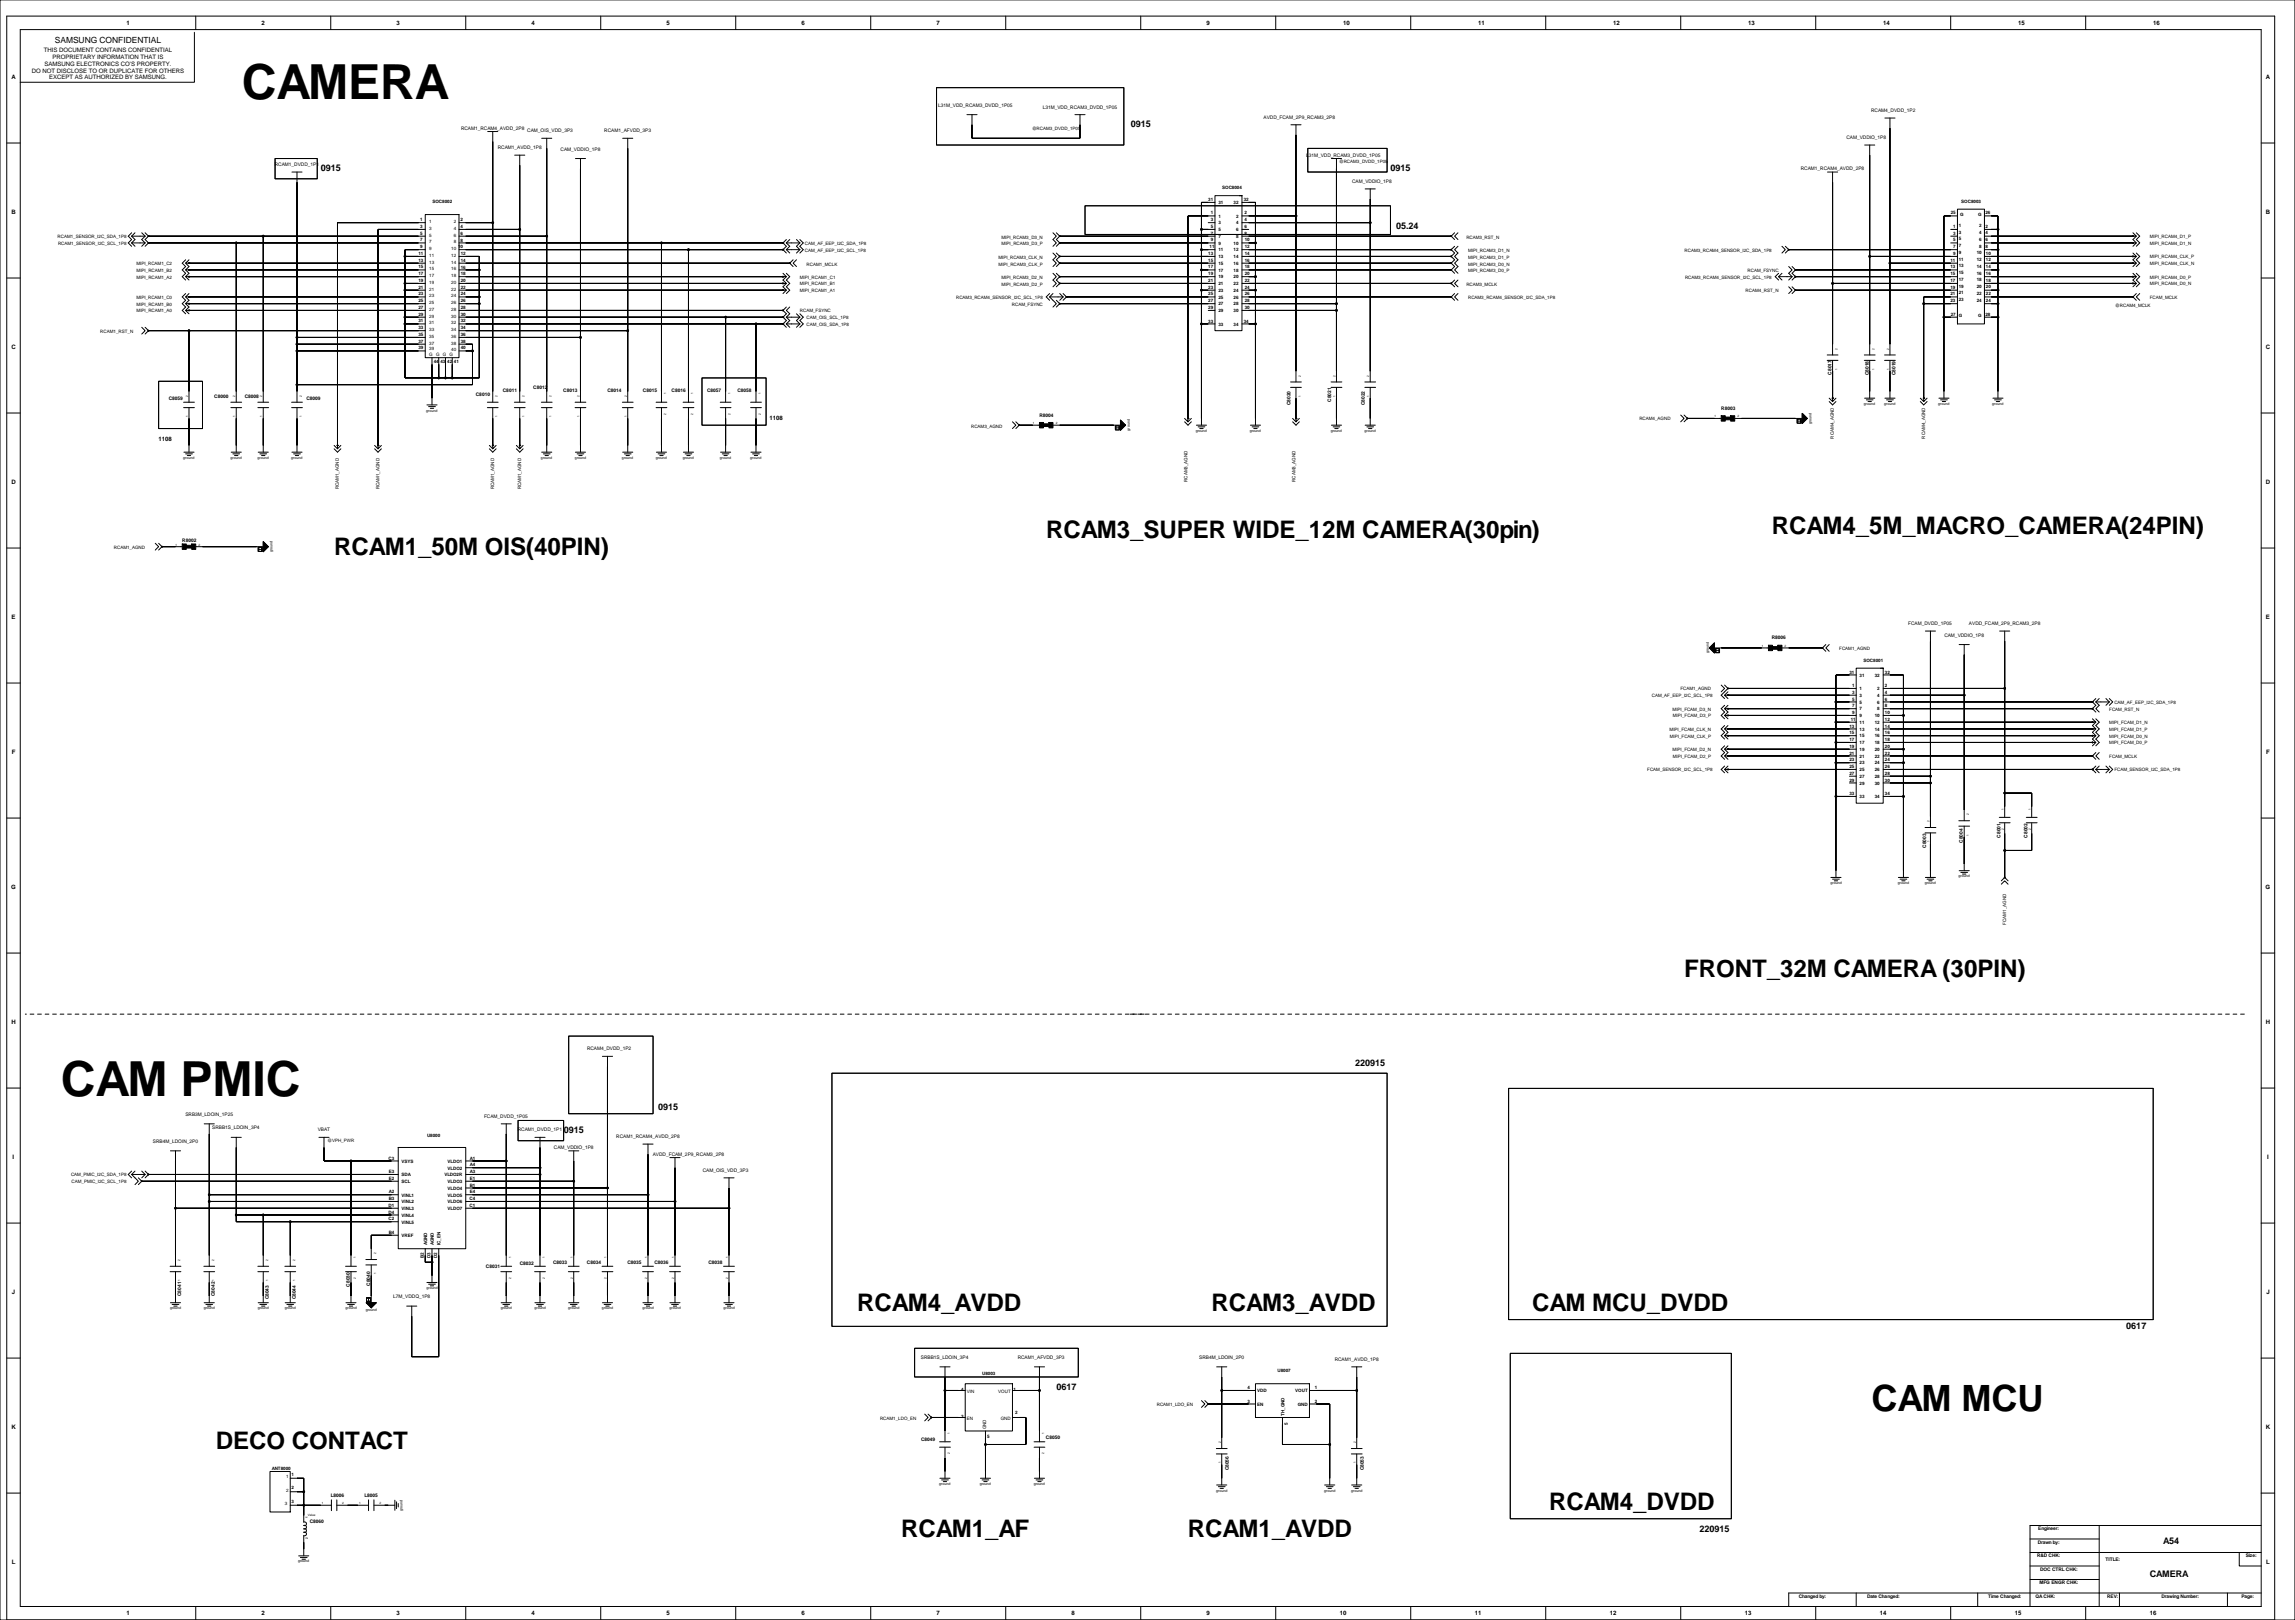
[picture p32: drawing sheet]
<svg xmlns="http://www.w3.org/2000/svg" width="1727mm" height="1219mm" viewBox="0 0 1727 1219" stroke-linecap="round" stroke-linejoin="round" font-family="sans-serif">
<defs><g id="words">
<g font-size="36.4">
<text x="182" y="74">CAMERA</text>
<text x="46" y="825">CAM PMIC</text>
</g>
<text font-size="27.3" x="1408" y="1062">CAM MCU</text>
<g font-size="18.2">
<text x="1333" y="401">RCAM4_5M_MACRO_CAMERA(24PIN)</text>
<text x="787" y="405">RCAM3_SUPER WIDE_12M CAMERA(30pin)</text>
<text x="251" y="417">RCAM1_50M OIS(40PIN)</text>
<text x="1267" y="735">FRONT_32M CAMERA (30PIN)</text>
<text x="645" y="986">RCAM4_AVDD</text>
<text x="912" y="986">RCAM3_AVDD</text>
<text x="1153" y="986">CAM MCU_DVDD</text>
<text x="163" y="1090">DECO CONTACT</text>
<text x="1166" y="1136">RCAM4_DVDD</text>
<text x="678" y="1156">RCAM1_AF</text>
<text x="894" y="1156">RCAM1_AVDD</text>
</g>
<g font-size="6.8">
<text x="851" y="96">0915</text>
<text x="241" y="129">0915</text>
<text x="1046" y="129">0915</text>
<text x="1050" y="172">05.24</text>
<text x="1020" y="802">220915</text>
<text x="495" y="835">0915</text>
<text x="424" y="853">0915</text>
<text x="1600" y="1000">0617</text>
<text x="795" y="1046">0617</text>
<text x="1279" y="1152">220915</text>
<text x="1628" y="1161">A54</text>
<text x="1618" y="1187">CAMERA</text>
</g>
<text font-size="6.4" x="41" y="32">SAMSUNG CONFIDENTIAL</text>
<g font-size="4.5">
<text x="95" y="19">1</text>
<text x="197" y="19">2</text>
<text x="298" y="19">3</text>
<text x="400" y="19">4</text>
<text x="502" y="19">5</text>
<text x="603" y="19">6</text>
<text x="705" y="19">7</text>
<text x="908" y="19">9</text>
<text x="1011" y="19">10</text>
<text x="1112" y="19">11</text>
<text x="1214" y="19">12</text>
<text x="1315" y="19">13</text>
<text x="1417" y="19">14</text>
<text x="1519" y="19">15</text>
<text x="1620" y="19">16</text>
<text x="33" y="39">THIS DOCUMENT CONTAINS CONFIDENTIAL</text>
<text x="39" y="44">PROPRIETARY INFORMATION THAT IS</text>
<text x="34" y="50">SAMSUNG ELECTRONICS CO'S PROPERTY.</text>
<text x="9" y="60">A</text>
<text x="24" y="55">DO NOT DISCLOSE TO OR DUPLICATE FOR OTHERS</text>
<text x="37" y="60">EXCEPT AS AUTHORIZED BY SAMSUNG.</text>
<text x="1705" y="60">A</text>
<text x="9" y="161">B</text>
<text x="1705" y="161">B</text>
<text x="9" y="263">C</text>
<text x="1705" y="263">C</text>
<text x="579" y="316">1108</text>
<text x="119" y="332">1108</text>
<text x="9" y="364">D</text>
<text x="1705" y="364">D</text>
<text x="9" y="466">E</text>
<text x="1705" y="466">E</text>
<text x="9" y="568">F</text>
<text x="1705" y="568">F</text>
<text x="8" y="669">G</text>
<text x="1705" y="669">G</text>
<text x="9" y="771">H</text>
<text x="1705" y="771">H</text>
<text x="10" y="872">I</text>
<text x="1706" y="872">I</text>
<text x="9" y="974">J</text>
<text x="1705" y="974">J</text>
<text x="9" y="1075">K</text>
<text x="1705" y="1075">K</text>
<text x="9" y="1177">L</text>
<text x="1705" y="1177">L</text>
<text x="95" y="1215">1</text>
<text x="197" y="1215">2</text>
<text x="298" y="1215">3</text>
<text x="400" y="1215">4</text>
<text x="502" y="1215">5</text>
<text x="603" y="1215">6</text>
<text x="705" y="1215">7</text>
<text x="806" y="1215">8</text>
<text x="908" y="1215">9</text>
<text x="1008" y="1215">10</text>
<text x="1110" y="1215">11</text>
<text x="1211" y="1215">12</text>
<text x="1313" y="1215">13</text>
<text x="1414" y="1215">14</text>
<text x="1516" y="1215">15</text>
<text x="1618" y="1215">16</text>
</g>
<g font-size="3.6">
<text x="706" y="80">L31M_VDD_RCAM3_DVDD_1P05</text>
<text x="785" y="82">L31M_VDD_RCAM3_DVDD_1P05</text>
<text x="951" y="90">AVDD_FCAM_2P9_RCAM3_2P8</text>
<text x="1408" y="84">RCAM4_DVDD_1P2</text>
<text x="347" y="98">RCAM1_RCAM4_AVDD_2P8</text>
<text x="397" y="99">CAM_OIS_VDD_3P3</text>
<text x="455" y="99">RCAM1_AFVDD_3P3</text>
<text x="1389" y="104">CAM_VDDIO_1P8</text>
<text x="375" y="112">RCAM1_AVDD_1P8</text>
<text x="422" y="113">CAM_VDDIO_1P8</text>
<text x="983" y="118">L31M_VDD_RCAM3_DVDD_1P05</text>
<text x="207" y="125">RCAM1_DVDD_1P1</text>
<text x="1355" y="128">RCAM1_RCAM4_AVDD_2P8</text>
<text x="1017" y="137">CAM_VDDIO_1P8</text>
<text x="1378" y="282" transform="rotate(-90 1378 282)">C8017</text>
<text x="1406" y="282" transform="rotate(-90 1406 282)">C8018</text>
<text x="1426" y="282" transform="rotate(-90 1426 282)">C8019</text>
<text x="401" y="293">C8012</text>
<text x="161" y="300">C8000</text>
<text x="184" y="300">C8008</text>
<text x="358" y="298">C8010</text>
<text x="378" y="295">C8011</text>
<text x="424" y="295">C8013</text>
<text x="457" y="295">C8014</text>
<text x="484" y="295">C8015</text>
<text x="505" y="295">C8016</text>
<text x="532" y="295">C8057</text>
<text x="555" y="295">C8058</text>
<text x="127" y="301">C8059</text>
<text x="231" y="301">C8009</text>
<text x="971" y="305" transform="rotate(-90 971 305)">C8020</text>
<text x="1002" y="302" transform="rotate(-90 1002 302)">C8021</text>
<text x="1027" y="305" transform="rotate(-90 1027 305)">C8022</text>
<text x="1295" y="308">R8003</text>
<text x="782" y="314">R8004</text>
<text x="137" y="408">R8002</text>
<text x="1436" y="470">FCAM_DVDD_1P05</text>
<text x="1482" y="470">AVDD_FCAM_2P9_RCAM3_2P8</text>
<text x="1463" y="479">CAM_VDDIO_1P8</text>
<text x="1333" y="481">R8006</text>
<text x="1477" y="634" transform="rotate(-90 1477 634)">C8004</text>
<text x="1505" y="630" transform="rotate(-90 1505 630)">C8001</text>
<text x="1526" y="630" transform="rotate(-90 1526 630)">C8002</text>
<text x="1449" y="638" transform="rotate(-90 1449 638)">C8003</text>
<text x="442" y="790">RCAM4_DVDD_1P2</text>
<text x="139" y="840">SRB3M_LDOIN_1P25</text>
<text x="364" y="841">FCAM_DVDD_1P05</text>
<text x="160" y="850">SRBB1S_LDOIN_3P4</text>
<text x="239" y="851">VBAT</text>
<text x="390" y="851">RCAM1_DVDD_1P1</text>
<text x="464" y="856">RCAM1_RCAM4_AVDD_2P8</text>
<text x="115" y="860">SRB4M_LDOIN_2P0</text>
<text x="417" y="864">CAM_VDDIO_1P8</text>
<text x="491" y="869">AVDD_FCAM_2P9_RCAM3_2P8</text>
<text x="529" y="882">CAM_OIS_VDD_3P3</text>
<text x="366" y="954">C8031</text>
<text x="391" y="951">C8032</text>
<text x="416" y="951">C8033</text>
<text x="442" y="951">C8034</text>
<text x="472" y="951">C8035</text>
<text x="492" y="951">C8036</text>
<text x="533" y="951">C8038</text>
<text x="263" y="968" transform="rotate(-90 263 968)">C8030</text>
<text x="278" y="967" transform="rotate(-90 278 967)">C8040</text>
<text x="136" y="975" transform="rotate(-90 136 975)">C8041</text>
<text x="162" y="975" transform="rotate(-90 162 975)">C8042</text>
<text x="202" y="978" transform="rotate(-90 202 978)">C8043</text>
<text x="223" y="978" transform="rotate(-90 223 978)">C8044</text>
<text x="296" y="977">L7M_VDDQ_1P8</text>
<text x="693" y="1022">SRBB1S_LDOIN_3P4</text>
<text x="766" y="1023">RCAM1_AFVDD_3P3</text>
<text x="902" y="1023">SRB4M_LDOIN_2P0</text>
<text x="1004" y="1024">RCAM1_AVDD_1P8</text>
<text x="693" y="1085">C8049</text>
<text x="787" y="1083">C8050</text>
<text x="925" y="1106" transform="rotate(-90 925 1106)">C8056</text>
<text x="1026" y="1106" transform="rotate(-90 1026 1106)">C8053</text>
<text x="249" y="1127">L8006</text>
<text x="274" y="1127">L8005</text>
<text x="233" y="1146">C8060</text>
<text x="1534" y="1151">Engineer:</text>
<text x="1533" y="1162">Drawn by:</text>
<text x="1533" y="1172">R&amp;D CHK:</text>
<text x="1584" y="1174">TITLE:</text>
<text x="1690" y="1172">Size:</text>
<text x="1535" y="1182">DOC CTRL CHK:</text>
<text x="1535" y="1192">MFG ENGR CHK:</text>
<text x="1353" y="1202">Changed by:</text>
<text x="1405" y="1202">Date Changed:</text>
<text x="1496" y="1202">Time Changed:</text>
<text x="1531" y="1202">QA CHK:</text>
<text x="1585" y="1202">REV:</text>
<text x="1626" y="1202">Drawing Number:</text>
<text x="1687" y="1202">Page:</text>
</g>
<g font-size="3.4">
<text x="777" y="97">@RCAM3_DVDD_1P05</text>
<text x="1008" y="123">@RCAM3_DVDD_1P05</text>
<text x="920" y="142">SOC8004</text>
<text x="325" y="152">SOC8002</text>
<text x="909" y="151">31</text>
<text x="917" y="154">31</text>
<text x="928" y="154">32</text>
<text x="936" y="151">32</text>
<text x="1476" y="152">SOC8003</text>
<text x="911" y="161">1</text>
<text x="936" y="161">2</text>
<text x="1468" y="161">25</text>
<text x="1494" y="161">26</text>
<text x="316" y="166">1</text>
<text x="323" y="168">1</text>
<text x="341" y="168">2</text>
<text x="347" y="167">2</text>
<text x="911" y="166">3</text>
<text x="917" y="164">1</text>
<text x="930" y="164">2</text>
<text x="936" y="166">4</text>
<text x="1475" y="163">G</text>
<text x="1489" y="163">G</text>
<text x="316" y="171">3</text>
<text x="323" y="173">3</text>
<text x="341" y="173">4</text>
<text x="347" y="172">4</text>
<text x="911" y="171">5</text>
<text x="917" y="169">3</text>
<text x="917" y="174">5</text>
<text x="930" y="169">4</text>
<text x="930" y="174">6</text>
<text x="936" y="171">6</text>
<text x="1470" y="171">1</text>
<text x="1474" y="171">1</text>
<text x="1489" y="171">2</text>
<text x="1494" y="171">2</text>
<text x="43" y="179">RCAM1_SENSOR_I2C_SDA_1P8</text>
<text x="316" y="176">5</text>
<text x="323" y="178">5</text>
<text x="341" y="178">6</text>
<text x="347" y="177">6</text>
<text x="753" y="179">MIPI_RCAM3_D3_N</text>
<text x="911" y="176">7</text>
<text x="917" y="179">7</text>
<text x="930" y="179">8</text>
<text x="936" y="176">8</text>
<text x="1103" y="179">RCAM3_RST_N</text>
<text x="1470" y="176">3</text>
<text x="1474" y="176">3</text>
<text x="1489" y="176">4</text>
<text x="1494" y="176">4</text>
<text x="1618" y="179">MIPI_RCAM4_D1_P</text>
<text x="44" y="184">RCAM1_SENSOR_I2C_SCL_1P8</text>
<text x="316" y="182">7</text>
<text x="323" y="183">7</text>
<text x="341" y="183">8</text>
<text x="347" y="182">8</text>
<text x="606" y="184">CAM_AF_EEP_I2C_SDA_1P8</text>
<text x="754" y="185">MIPI_RCAM3_D3_P</text>
<text x="911" y="182">9</text>
<text x="917" y="184">9</text>
<text x="928" y="184">10</text>
<text x="937" y="182">10</text>
<text x="1470" y="182">5</text>
<text x="1474" y="186">7</text>
<text x="1474" y="181">5</text>
<text x="1489" y="181">6</text>
<text x="1494" y="181">6</text>
<text x="1618" y="184">MIPI_RCAM4_D1_N</text>
<text x="315" y="192">11</text>
<text x="316" y="187">9</text>
<text x="323" y="188">9</text>
<text x="340" y="188">10</text>
<text x="345" y="187">10</text>
<text x="347" y="192">12</text>
<text x="606" y="189">CAM_AF_EEP_I2C_SCL_1P8</text>
<text x="909" y="192">13</text>
<text x="910" y="187">11</text>
<text x="917" y="189">11</text>
<text x="928" y="189">12</text>
<text x="937" y="192">14</text>
<text x="937" y="187">12</text>
<text x="1105" y="190">MIPI_RCAM3_D1_N</text>
<text x="1268" y="189">RCAM3_RCAM4_SENSOR_I2C_SDA_1P8</text>
<text x="1470" y="187">7</text>
<text x="1470" y="192">9</text>
<text x="1474" y="191">9</text>
<text x="1487" y="191">10</text>
<text x="1489" y="186">8</text>
<text x="1494" y="187">8</text>
<text x="1494" y="192">10</text>
<text x="315" y="197">13</text>
<text x="323" y="193">11</text>
<text x="340" y="193">12</text>
<text x="347" y="197">14</text>
<text x="751" y="195">MIPI_RCAM3_CLK_N</text>
<text x="909" y="197">15</text>
<text x="917" y="194">13</text>
<text x="928" y="194">14</text>
<text x="937" y="197">16</text>
<text x="1105" y="195">MIPI_RCAM3_D1_P</text>
<text x="1468" y="197">11</text>
<text x="1474" y="196">11</text>
<text x="1487" y="196">12</text>
<text x="1494" y="197">12</text>
<text x="1618" y="194">MIPI_RCAM4_CLK_P</text>
<text x="103" y="200">MIPI_RCAM1_C2</text>
<text x="315" y="202">15</text>
<text x="323" y="198">13</text>
<text x="323" y="203">15</text>
<text x="340" y="203">16</text>
<text x="340" y="198">14</text>
<text x="347" y="202">16</text>
<text x="607" y="200">RCAM1_MCLK</text>
<text x="751" y="200">MIPI_RCAM3_CLK_P</text>
<text x="909" y="202">17</text>
<text x="917" y="199">15</text>
<text x="928" y="199">16</text>
<text x="937" y="202">18</text>
<text x="1105" y="200">MIPI_RCAM3_D0_N</text>
<text x="1468" y="202">13</text>
<text x="1474" y="201">13</text>
<text x="1487" y="202">14</text>
<text x="1494" y="202">14</text>
<text x="1618" y="200">MIPI_RCAM4_CLK_N</text>
<text x="103" y="210">MIPI_RCAM1_A2</text>
<text x="103" y="205">MIPI_RCAM1_B2</text>
<text x="315" y="207">17</text>
<text x="323" y="208">17</text>
<text x="340" y="208">18</text>
<text x="347" y="207">18</text>
<text x="602" y="210">MIPI_RCAM1_C1</text>
<text x="753" y="210">MIPI_RCAM3_D2_N</text>
<text x="909" y="207">19</text>
<text x="917" y="204">17</text>
<text x="917" y="209">19</text>
<text x="928" y="204">18</text>
<text x="928" y="209">20</text>
<text x="937" y="207">20</text>
<text x="1105" y="205">MIPI_RCAM3_D0_P</text>
<text x="1268" y="210">RCAM3_RCAM4_SENSOR_I2C_SCL_1P8</text>
<text x="1315" y="205">RCAM_FSYNC</text>
<text x="1468" y="207">15</text>
<text x="1474" y="206">15</text>
<text x="1487" y="207">16</text>
<text x="1494" y="207">16</text>
<text x="1618" y="210">MIPI_RCAM4_D0_P</text>
<text x="315" y="212">19</text>
<text x="323" y="214">19</text>
<text x="340" y="214">20</text>
<text x="347" y="212">20</text>
<text x="602" y="215">MIPI_RCAM1_B1</text>
<text x="754" y="215">MIPI_RCAM3_D2_P</text>
<text x="909" y="212">21</text>
<text x="917" y="215">21</text>
<text x="928" y="215">22</text>
<text x="937" y="212">22</text>
<text x="1103" y="215">RCAM3_MCLK</text>
<text x="1468" y="212">17</text>
<text x="1474" y="211">17</text>
<text x="1487" y="212">18</text>
<text x="1494" y="212">18</text>
<text x="1618" y="215">MIPI_RCAM4_D0_N</text>
<text x="315" y="217">21</text>
<text x="323" y="219">21</text>
<text x="340" y="219">22</text>
<text x="347" y="217">22</text>
<text x="602" y="220">MIPI_RCAM1_A1</text>
<text x="909" y="217">23</text>
<text x="917" y="220">23</text>
<text x="928" y="220">24</text>
<text x="937" y="217">24</text>
<text x="1313" y="220">RCAM4_RST_N</text>
<text x="1468" y="217">19</text>
<text x="1474" y="216">19</text>
<text x="1474" y="221">21</text>
<text x="1487" y="217">20</text>
<text x="1487" y="222">22</text>
<text x="1494" y="217">20</text>
<text x="103" y="225">MIPI_RCAM1_C0</text>
<text x="315" y="222">23</text>
<text x="315" y="227">25</text>
<text x="323" y="224">23</text>
<text x="340" y="224">24</text>
<text x="347" y="227">26</text>
<text x="347" y="222">24</text>
<text x="719" y="225">RCAM3_RCAM4_SENSOR_I2C_SCL_1P8</text>
<text x="909" y="222">25</text>
<text x="909" y="227">27</text>
<text x="917" y="225">25</text>
<text x="928" y="225">26</text>
<text x="937" y="227">28</text>
<text x="937" y="222">26</text>
<text x="1105" y="225">RCAM3_RCAM4_SENSOR_I2C_SDA_1P8</text>
<text x="1468" y="222">21</text>
<text x="1468" y="227">23</text>
<text x="1474" y="227">23</text>
<text x="1487" y="227">24</text>
<text x="1494" y="227">24</text>
<text x="1494" y="222">22</text>
<text x="1618" y="225">FCAM_MCLK</text>
<text x="103" y="230">MIPI_RCAM1_B0</text>
<text x="315" y="232">27</text>
<text x="323" y="234">27</text>
<text x="323" y="229">25</text>
<text x="340" y="234">28</text>
<text x="340" y="229">26</text>
<text x="347" y="232">28</text>
<text x="761" y="230">RCAM_FSYNC</text>
<text x="909" y="232">29</text>
<text x="917" y="230">27</text>
<text x="928" y="230">28</text>
<text x="937" y="232">30</text>
<text x="1592" y="231">@RCAM4_MCLK</text>
<text x="103" y="235">MIPI_RCAM1_A0</text>
<text x="315" y="237">29</text>
<text x="323" y="239">29</text>
<text x="340" y="239">30</text>
<text x="347" y="237">30</text>
<text x="602" y="235">RCAM_FSYNC</text>
<text x="917" y="235">29</text>
<text x="928" y="235">30</text>
<text x="1468" y="237">27</text>
<text x="1474" y="239">G</text>
<text x="1489" y="239">G</text>
<text x="1494" y="237">28</text>
<text x="315" y="243">31</text>
<text x="323" y="244">31</text>
<text x="340" y="244">32</text>
<text x="347" y="243">32</text>
<text x="607" y="240">CAM_OIS_SCL_1P8</text>
<text x="607" y="245">CAM_OIS_SDA_1P8</text>
<text x="909" y="243">33</text>
<text x="917" y="245">33</text>
<text x="928" y="245">34</text>
<text x="936" y="243">34</text>
<text x="75" y="250">RCAM1_RST_N</text>
<text x="315" y="248">33</text>
<text x="323" y="249">33</text>
<text x="340" y="249">34</text>
<text x="347" y="248">34</text>
<text x="315" y="253">35</text>
<text x="315" y="258">37</text>
<text x="323" y="254">35</text>
<text x="340" y="254">36</text>
<text x="347" y="258">38</text>
<text x="347" y="253">36</text>
<text x="315" y="263">39</text>
<text x="323" y="259">37</text>
<text x="323" y="263">39</text>
<text x="340" y="259">38</text>
<text x="347" y="263">40</text>
<text x="323" y="268">G</text>
<text x="328" y="268">G</text>
<text x="333" y="268">G</text>
<text x="338" y="268">G</text>
<text x="340" y="264">40</text>
<text x="326" y="273">44</text>
<text x="331" y="273">43</text>
<text x="336" y="273">42</text>
<text x="342" y="273">41</text>
<text x="1234" y="316">RCAM4_AGND</text>
<text x="731" y="322">RCAM3_AGND</text>
<text x="1380" y="330" transform="rotate(-90 1380 330)">RCAM4_AGND</text>
<text x="1448" y="330" transform="rotate(-90 1448 330)">RCAM4_AGND</text>
<text x="894" y="363" transform="rotate(-90 894 363)">RCAM3_AGND</text>
<text x="975" y="363" transform="rotate(-90 975 363)">RCAM3_AGND</text>
<text x="255" y="368" transform="rotate(-90 255 368)">RCAM1_AGND</text>
<text x="285" y="368" transform="rotate(-90 285 368)">RCAM1_AGND</text>
<text x="372" y="368" transform="rotate(-90 372 368)">RCAM1_AGND</text>
<text x="392" y="368" transform="rotate(-90 392 368)">RCAM1_AGND</text>
<text x="86" y="413">RCAM1_AGND</text>
<text x="1384" y="489">FCAM1_AGND</text>
<text x="1402" y="498">SOC8001</text>
<text x="1392" y="507">31</text>
<text x="1399" y="509">31</text>
<text x="1411" y="509">32</text>
<text x="1418" y="507">32</text>
<text x="1264" y="519">FCAM1_AGND</text>
<text x="1394" y="517">1</text>
<text x="1399" y="519">1</text>
<text x="1413" y="519">2</text>
<text x="1418" y="517">2</text>
<text x="1243" y="525">CAM_AF_EEP_I2C_SCL_1P8</text>
<text x="1394" y="527">5</text>
<text x="1394" y="522">3</text>
<text x="1399" y="524">3</text>
<text x="1413" y="524">4</text>
<text x="1418" y="522">4</text>
<text x="1418" y="527">6</text>
<text x="1394" y="532">7</text>
<text x="1399" y="529">5</text>
<text x="1413" y="529">6</text>
<text x="1418" y="532">8</text>
<text x="1591" y="530">CAM_AF_EEP_I2C_SDA_1P8</text>
<text x="1259" y="535">MIPI_FCAM_D3_N</text>
<text x="1259" y="540">MIPI_FCAM_D3_P</text>
<text x="1394" y="537">9</text>
<text x="1399" y="535">7</text>
<text x="1399" y="540">9</text>
<text x="1411" y="540">10</text>
<text x="1413" y="535">8</text>
<text x="1418" y="537">10</text>
<text x="1587" y="535">FCAM_RST_N</text>
<text x="1393" y="542">11</text>
<text x="1399" y="545">11</text>
<text x="1411" y="545">12</text>
<text x="1418" y="542">12</text>
<text x="1587" y="545">MIPI_FCAM_D1_N</text>
<text x="1256" y="550">MIPI_FCAM_CLK_N</text>
<text x="1392" y="547">13</text>
<text x="1399" y="550">13</text>
<text x="1411" y="550">14</text>
<text x="1418" y="547">14</text>
<text x="1587" y="550">MIPI_FCAM_D1_P</text>
<text x="1256" y="555">MIPI_FCAM_CLK_P</text>
<text x="1392" y="558">17</text>
<text x="1392" y="553">15</text>
<text x="1399" y="555">15</text>
<text x="1411" y="555">16</text>
<text x="1418" y="553">16</text>
<text x="1418" y="558">18</text>
<text x="1587" y="555">MIPI_FCAM_D0_N</text>
<text x="1392" y="563">19</text>
<text x="1399" y="560">17</text>
<text x="1411" y="560">18</text>
<text x="1418" y="563">20</text>
<text x="1587" y="560">MIPI_FCAM_D0_P</text>
<text x="1259" y="565">MIPI_FCAM_D2_N</text>
<text x="1392" y="568">21</text>
<text x="1399" y="565">19</text>
<text x="1411" y="565">20</text>
<text x="1418" y="568">22</text>
<text x="1259" y="570">MIPI_FCAM_D2_P</text>
<text x="1392" y="573">23</text>
<text x="1399" y="570">21</text>
<text x="1399" y="575">23</text>
<text x="1411" y="570">22</text>
<text x="1411" y="575">24</text>
<text x="1418" y="573">24</text>
<text x="1587" y="570">FCAM_MCLK</text>
<text x="1239" y="580">FCAM_SENSOR_I2C_SCL_1P8</text>
<text x="1392" y="578">25</text>
<text x="1399" y="580">25</text>
<text x="1411" y="580">26</text>
<text x="1418" y="578">26</text>
<text x="1591" y="580">FCAM_SENSOR_I2C_SDA_1P8</text>
<text x="1392" y="583">27</text>
<text x="1399" y="585">27</text>
<text x="1411" y="585">28</text>
<text x="1418" y="583">28</text>
<text x="1392" y="588">29</text>
<text x="1399" y="590">29</text>
<text x="1411" y="590">30</text>
<text x="1418" y="588">30</text>
<text x="1392" y="598">33</text>
<text x="1418" y="598">34</text>
<text x="1399" y="601">33</text>
<text x="1411" y="601">34</text>
<text x="1509" y="696" transform="rotate(-90 1509 696)">FCAM1_AGND</text>
<text x="321" y="856">U8000</text>
<text x="246" y="859">@VPH_PWR</text>
<text x="292" y="872">C3</text>
<text x="302" y="875">VSYS</text>
<text x="337" y="875">VLDO1</text>
<text x="353" y="872">A1</text>
<text x="337" y="880">VLDO2</text>
<text x="353" y="877">A4</text>
<text x="53" y="885">CAM_PMIC_I2C_SDA_1P8</text>
<text x="293" y="888">E2</text>
<text x="293" y="883">E3</text>
<text x="302" y="885">SDA</text>
<text x="334" y="885">VLDO2R</text>
<text x="353" y="883">A3</text>
<text x="353" y="888">E1</text>
<text x="54" y="890">CAM_PMIC_I2C_SCL_1P8</text>
<text x="302" y="890">SCL</text>
<text x="337" y="890">VLDO3</text>
<text x="353" y="893">B1</text>
<text x="293" y="898">A2</text>
<text x="337" y="895">VLDO4</text>
<text x="353" y="898">E4</text>
<text x="293" y="903">B3</text>
<text x="302" y="905">VINL2</text>
<text x="302" y="900">VINL1</text>
<text x="337" y="900">VLDO5</text>
<text x="337" y="905">VLDO6</text>
<text x="353" y="903">C4</text>
<text x="292" y="908">D1</text>
<text x="302" y="910">VINL3</text>
<text x="337" y="910">VLDO7</text>
<text x="353" y="908">C1</text>
<text x="292" y="913">D4</text>
<text x="302" y="916">VINL4</text>
<text x="292" y="918">C2</text>
<text x="302" y="921">VINL5</text>
<text x="293" y="928">B4</text>
<text x="302" y="931">VREF</text>
<text x="321" y="937" transform="rotate(-90 321 937)">AGND</text>
<text x="326" y="937" transform="rotate(-90 326 937)">AGND</text>
<text x="332" y="937" transform="rotate(-90 332 937)">IC_EN</text>
<text x="319" y="947" transform="rotate(-90 319 947)">B2</text>
<text x="324" y="947" transform="rotate(-90 324 947)">D3</text>
<text x="329" y="947" transform="rotate(-90 329 947)">D2</text>
<text x="739" y="1035">U8003</text>
<text x="961" y="1032">U8007</text>
<text x="723" y="1046">4</text>
<text x="728" y="1048">VIN</text>
<text x="751" y="1048">VOUT</text>
<text x="762" y="1046">1</text>
<text x="939" y="1045">4</text>
<text x="946" y="1048">VDD</text>
<text x="975" y="1048">VOUT</text>
<text x="989" y="1045">1</text>
<text x="939" y="1055">3</text>
<text x="989" y="1055">2</text>
<text x="870" y="1058">RCAM1_LDO_EN</text>
<text x="946" y="1058">EN</text>
<text x="977" y="1058">GND</text>
<text x="723" y="1067">3</text>
<text x="764" y="1064">2</text>
<text x="966" y="1065" transform="rotate(-90 966 1065)">TH_GND</text>
<text x="662" y="1068">RCAM1_LDO_EN</text>
<text x="728" y="1068">EN</text>
<text x="753" y="1068">GND</text>
<text x="969" y="1073" transform="rotate(-90 969 1073)">5</text>
<text x="742" y="1075" transform="rotate(-90 742 1075)">GND</text>
<text x="743" y="1082">5</text>
<text x="204" y="1106">ANT8000</text>
<text x="215" y="1112">1</text>
<text x="219" y="1110">1</text>
<text x="219" y="1120">2</text>
<text x="215" y="1122">2</text>
<text x="214" y="1133">3</text>
<text x="219" y="1130">3</text>
</g>
<g font-size="2.7">
<text x="1403" y="305">ground</text>
<text x="1418" y="305">ground</text>
<text x="1458" y="305">ground</text>
<text x="1499" y="305">ground</text>
<text x="321" y="310">ground</text>
<text x="1363" y="319" transform="rotate(-90 1363 319)">ground</text>
<text x="850" y="324" transform="rotate(-90 850 324)">ground</text>
<text x="900" y="325">ground</text>
<text x="940" y="325">ground</text>
<text x="1001" y="325">ground</text>
<text x="1027" y="325">ground</text>
<text x="138" y="345">ground</text>
<text x="173" y="345">ground</text>
<text x="194" y="345">ground</text>
<text x="219" y="345">ground</text>
<text x="407" y="345">ground</text>
<text x="433" y="345">ground</text>
<text x="468" y="345">ground</text>
<text x="493" y="345">ground</text>
<text x="514" y="345">ground</text>
<text x="542" y="345">ground</text>
<text x="565" y="345">ground</text>
<text x="205" y="415" transform="rotate(-90 205 415)">ground</text>
<text x="1286" y="492" transform="rotate(-90 1286 492)">ground</text>
<text x="1377" y="665">ground</text>
<text x="1428" y="665">ground</text>
<text x="1448" y="665">ground</text>
<text x="1474" y="660">ground</text>
<text x="321" y="970">ground</text>
<text x="128" y="985">ground</text>
<text x="153" y="985">ground</text>
<text x="194" y="985">ground</text>
<text x="214" y="985">ground</text>
<text x="260" y="985">ground</text>
<text x="275" y="986">ground</text>
<text x="377" y="985">ground</text>
<text x="402" y="985">ground</text>
<text x="428" y="985">ground</text>
<text x="453" y="985">ground</text>
<text x="483" y="985">ground</text>
<text x="504" y="985">ground</text>
<text x="544" y="985">ground</text>
<text x="707" y="1117">ground</text>
<text x="737" y="1117">ground</text>
<text x="778" y="1117">ground</text>
<text x="915" y="1122">ground</text>
<text x="996" y="1122">ground</text>
<text x="1017" y="1122">ground</text>
<text x="303" y="1137" transform="rotate(-90 303 1137)">ground</text>
<text x="224" y="1176">ground</text>
</g>
<g font-size="2.3">
<text x="1383" y="263" transform="rotate(-90 1383 263)">2</text>
<text x="1410" y="263" transform="rotate(-90 1410 263)">2</text>
<text x="1421" y="263" transform="rotate(-90 1421 263)">2</text>
<text x="1383" y="278" transform="rotate(-90 1383 278)">1</text>
<text x="1410" y="278" transform="rotate(-90 1410 278)">1</text>
<text x="1421" y="278" transform="rotate(-90 1421 278)">1</text>
<text x="979" y="283" transform="rotate(-90 979 283)">2</text>
<text x="1005" y="283" transform="rotate(-90 1005 283)">2</text>
<text x="1030" y="283" transform="rotate(-90 1030 283)">2</text>
<text x="142" y="299" transform="rotate(-90 142 299)">2</text>
<text x="177" y="299" transform="rotate(-90 177 299)">2</text>
<text x="197" y="299" transform="rotate(-90 197 299)">2</text>
<text x="227" y="299" transform="rotate(-90 227 299)">2</text>
<text x="374" y="299" transform="rotate(-90 374 299)">2</text>
<text x="395" y="299" transform="rotate(-90 395 299)">2</text>
<text x="415" y="299" transform="rotate(-90 415 299)">2</text>
<text x="436" y="299" transform="rotate(-90 436 299)">2</text>
<text x="472" y="299" transform="rotate(-90 472 299)">2</text>
<text x="501" y="297" transform="rotate(-90 501 297)">1</text>
<text x="522" y="297" transform="rotate(-90 522 297)">1</text>
<text x="550" y="297" transform="rotate(-90 550 297)">1</text>
<text x="572" y="297" transform="rotate(-90 572 297)">1</text>
<text x="979" y="299" transform="rotate(-90 979 299)">1</text>
<text x="1005" y="299" transform="rotate(-90 1005 299)">1</text>
<text x="1030" y="299" transform="rotate(-90 1030 299)">1</text>
<text x="142" y="314" transform="rotate(-90 142 314)">1</text>
<text x="177" y="314" transform="rotate(-90 177 314)">1</text>
<text x="197" y="314" transform="rotate(-90 197 314)">1</text>
<text x="227" y="314" transform="rotate(-90 227 314)">1</text>
<text x="374" y="314" transform="rotate(-90 374 314)">1</text>
<text x="395" y="314" transform="rotate(-90 395 314)">1</text>
<text x="415" y="314" transform="rotate(-90 415 314)">1</text>
<text x="436" y="314" transform="rotate(-90 436 314)">1</text>
<text x="472" y="314" transform="rotate(-90 472 314)">1</text>
<text x="501" y="312" transform="rotate(-90 501 312)">2</text>
<text x="522" y="312" transform="rotate(-90 522 312)">2</text>
<text x="550" y="312" transform="rotate(-90 550 312)">2</text>
<text x="572" y="312" transform="rotate(-90 572 312)">2</text>
<text x="1290" y="314">1</text>
<text x="1307" y="314">2</text>
<text x="777" y="319">1</text>
<text x="794" y="319">2</text>
<text x="132" y="410">1</text>
<text x="149" y="410">2</text>
<text x="1326" y="487">1</text>
<text x="1343" y="487">2</text>
<text x="1508" y="609" transform="rotate(-90 1508 609)">1</text>
<text x="1528" y="609" transform="rotate(-90 1528 609)">1</text>
<text x="1482" y="613" transform="rotate(-90 1482 613)">2</text>
<text x="1452" y="619" transform="rotate(-90 1452 619)">2</text>
<text x="1482" y="629" transform="rotate(-90 1482 629)">1</text>
<text x="1508" y="624" transform="rotate(-90 1508 624)">2</text>
<text x="1528" y="624" transform="rotate(-90 1528 624)">2</text>
<text x="1452" y="634" transform="rotate(-90 1452 634)">1</text>
<text x="268" y="947" transform="rotate(-90 268 947)">1</text>
<text x="283" y="944" transform="rotate(-90 283 944)">2</text>
<text x="385" y="947" transform="rotate(-90 385 947)">1</text>
<text x="410" y="947" transform="rotate(-90 410 947)">1</text>
<text x="431" y="947" transform="rotate(-90 431 947)">1</text>
<text x="456" y="947" transform="rotate(-90 456 947)">1</text>
<text x="487" y="947" transform="rotate(-90 487 947)">1</text>
<text x="507" y="947" transform="rotate(-90 507 947)">1</text>
<text x="548" y="947" transform="rotate(-90 548 947)">1</text>
<text x="136" y="949" transform="rotate(-90 136 949)">2</text>
<text x="161" y="949" transform="rotate(-90 161 949)">2</text>
<text x="202" y="949" transform="rotate(-90 202 949)">2</text>
<text x="222" y="949" transform="rotate(-90 222 949)">2</text>
<text x="283" y="959" transform="rotate(-90 283 959)">1</text>
<text x="136" y="964" transform="rotate(-90 136 964)">1</text>
<text x="161" y="964" transform="rotate(-90 161 964)">1</text>
<text x="202" y="964" transform="rotate(-90 202 964)">1</text>
<text x="222" y="964" transform="rotate(-90 222 964)">1</text>
<text x="268" y="962" transform="rotate(-90 268 962)">2</text>
<text x="385" y="962" transform="rotate(-90 385 962)">2</text>
<text x="410" y="962" transform="rotate(-90 410 962)">2</text>
<text x="431" y="962" transform="rotate(-90 431 962)">2</text>
<text x="456" y="962" transform="rotate(-90 456 962)">2</text>
<text x="487" y="962" transform="rotate(-90 487 962)">2</text>
<text x="507" y="962" transform="rotate(-90 507 962)">2</text>
<text x="548" y="962" transform="rotate(-90 548 962)">2</text>
<text x="715" y="1079" transform="rotate(-90 715 1079)">1</text>
<text x="786" y="1079" transform="rotate(-90 786 1079)">1</text>
<text x="919" y="1086" transform="rotate(-90 919 1086)">2</text>
<text x="1020" y="1086" transform="rotate(-90 1020 1086)">2</text>
<text x="715" y="1094" transform="rotate(-90 715 1094)">2</text>
<text x="786" y="1094" transform="rotate(-90 786 1094)">2</text>
<text x="919" y="1101" transform="rotate(-90 919 1101)">1</text>
<text x="1020" y="1101" transform="rotate(-90 1020 1101)">1</text>
<text x="242" y="1132">1</text>
<text x="257" y="1132">2</text>
<text x="270" y="1132">1</text>
<text x="285" y="1132">2</text>
<text x="232" y="1142" transform="rotate(-90 232 1142)">1</text>
<text x="232" y="1141">Value</text>
<text x="232" y="1158" transform="rotate(-90 232 1158)">2</text>
</g>
</g></defs>
<g fill="none" stroke="#000" stroke-width=".75">
<path d="M0 0v1219h1727v-1219M5 12h1707v1207h-1707zM147 12v10M249 12v10M350 12v10M452 12v10M554 12v10M655 12v10M757 12v10M858 12v10M960 12v10M1061 12v10"/>
<path d="M1163 12v10M1265 12v10M1366 12v10M1468 12v10M1569 12v10M15 22h1686v1187h-1686zM146 24v38h-131M705 66h141v43h-141zM367 99h8M371 99v204M728 86h7M731 86v18h82v-18"/>
<path d="M809 86h7M971 94h8M975 94v193M1418 89h8M1422 89v178M5 108h10M207 119h32v16h-32zM387 117h8M391 117v186M408 104h7M411 104v199M433 119h8"/>
<path d="M437 119v184M469 104h7M472 104v199M984 112h60v17h-60zM1002 119h7M1006 119v168M1403 109h8M1407 109v158M1701 108h11M220 129h7M223 129v174M1375 129h8"/>
<path d="M1379 129v138M816 155h230v21h-230zM914 147h21v102h-21zM914 152h-10v168M932 147h3M935 152h10v168M1027 142h8M1031 142v145M1473 157h20v87h-20zM99 178h10M99 175l-3 3 3 2-3 3 3 2M99 178l3 2-3 3"/>
<path d="M102 175l-3 3M107 175l2 3M109 175l3 3-3 2 3 3-3 2M109 178l-2 2 2 3M112 178h.1M112 178h208M198 178v125M320 161h25v108h-25zM320 173h-36v162M320 168h-66v167M345 178h66M345 173h46"/>
<path d="M345 168h26M792 175l3 3-3 2 3 3-3 2M795 175l2 3-2 2 2 3-2 2M797 178h.1M797 178h117M904 173h10M909 168h5M914 162h-20v153M935 178h157M935 173h5M935 162h40M935 168h96"/>
<path d="M1092 178h.1M1094 175l-2 3 2 2M1097 175l-3 3 3 2M1468 178h5M1468 173h5M1473 162h-10v138M1493 178h112M1493 173h10M1493 162h10v138M1605 178h.1M1605 175l2 3h-2M1607 175l3 3-3 2 3 3-3 2"/>
<path d="M1607 178l-2 2 2 3M99 183h10M99 183l3 2M109 183l-2 2M112 183h.1M112 183h208M140 198l2 3-2 2h2M140 195l-3 3 3 3-3 2 3 3-3 2 3 3M142 198h.1M142 195l-2 3h2M142 198h178M178 183v120"/>
<path d="M305 193h15M320 188h-15v96h56v-91h-16M345 188h244M345 183h244M345 198h249M498 183v120M518 188v115M589 183h.1M589 188h.1M592 180l-3 3 3 2-3 3 3 2M592 188h10M592 183h10"/>
<path d="M592 183l2 2-2 3M592 188l2 2M594 198h.1M594 180l-2 3M597 195l-3 3 3 3M599 195l-2 3 2 3M599 180l3 3M602 180l2 3-2 2 2 3-2 2M602 183l-3 2 3 3M602 188l-3 2M792 190l3 3-3 2 3 3-3 3M795 190l2 3-2 2 2 3-2 3"/>
<path d="M797 198h.1M797 193h.1M797 183h.1M797 183h117M797 193h117M797 198h117M904 188h10M935 188h157M935 183h10M935 193h157M935 198h157M1092 198h.1"/>
<path d="M1092 193h.1M1092 188h.1M1094 185l-2 3 2 2-2 3 2 2-2 3 2 3-2 2 2 3M1097 185l-3 3 3 2-3 3 3 2-3 3 3 3-3 2 3 3M1341 185l2 3-2 2M1343 185l3 3-3 2M1346 188h.1M1346 188h127M1407 193h66M1422 198h51M1468 183h5M1493 188h10"/>
<path d="M1493 183h112M1493 193h112M1493 198h112M1605 193h.1M1605 198h.1M1605 183h.1M1605 193h2l-2 2 2 3h-2M1605 183h2l-2 2M1605 190l2 3M1607 190l3 3-3 2 3 3-3 3M1607 198l-2 3M5 209h10"/>
<path d="M140 203l2 3-2 2h2M140 208l2 3M142 208h.1M142 203h.1M142 203h178M142 208h178M305 213h15M305 218h15M345 213h244M345 218h244M345 203h16M345 208h244"/>
<path d="M589 213h.1M589 208h.1M589 218h.1M589 206l3 2h-3M592 208l-3 3 3 2h-3M592 213l-3 3 3 2h-3M592 206l2 2-2 3 2 2-2 3 2 2-2 3M592 218l-3 3M792 206l3 2-3 3 3 2-3 3M795 206l2 2-2 3 2 2-2 3M797 213h.1M797 208h.1"/>
<path d="M797 213h117M797 208h117M904 218h10M904 203h10M935 213h157M935 218h10M935 203h157M935 208h10M1092 203h.1M1092 213h.1M1094 211l-2 2 2 3M1097 211l-3 2 3 3"/>
<path d="M1338 208h10M1338 206l-2 2 2 3M1338 208l3 3M1341 206l-3 2M1346 201l2 2-2 3 2 2M1346 216l2 2-2 3M1348 201l3 2-3 3 3 2-3 3M1348 216l3 2-3 3M1348 208l-2 3M1351 203h.1M1351 218h.1M1351 208h.1"/>
<path d="M1351 218h122M1351 203h122M1351 208h122M1379 213h94M1493 213h112M1493 218h10M1493 203h10M1493 208h112M1605 208h.1M1605 213h.1M1605 206l2 2h-2M1605 213h2l-2 3"/>
<path d="M1607 206l3 2-3 3 3 2-3 3M1607 208l-2 3 2 2M1701 209h11M140 228l2 3-2 3h2M140 223l2 3-2 2h2M140 221l-3 2 3 3-3 2 3 3-3 3 3 2M140 234l2 2M142 234h.1M142 228h.1M142 223h.1M142 221l-2 2h2M142 228h178"/>
<path d="M142 223h178M142 234h178M305 239h15M345 228h16M345 223h16M345 239h244M345 234h244M546 239v64M589 234h.1M589 239h.1M592 231l-3 3 3 2-3 3 3 2-3 3 3 2M592 239h10"/>
<path d="M592 239l2 2-2 3M594 231l-2 3 2 2-2 3M599 236l3 3M602 236l2 3-2 2 2 3-2 2M602 239l-3 2 3 3M790 223l5 5-3 3M790 223h10M790 221l-3 2 3 3M792 221l-2 2M795 226l2 2-2 3M797 228h.1M797 228h117"/>
<path d="M797 221l3 2M800 221l2 2-2 3M800 223l-3 3M802 223h.1M802 223h112M909 234h5M935 228h71M935 223h157M935 234h71M1092 223h.1M1094 221l-2 2 2 3M1097 221l-3 2 3 3"/>
<path d="M1447 228h26M1463 239h10M1473 223h-26v77M1493 228h10M1493 223h112M1493 239h10M1605 223h.1M1607 221l-2 2 2 3M1610 221l-3 2 3 3M107 246l2 3-2 2M109 246l3 3-3 2M112 249h.1"/>
<path d="M112 249h208M142 249v54M223 259h97M223 254h97M305 244h15M345 244h244M345 249h127M345 259h11v30h-133M345 254h92M569 244v59M589 244h.1M592 244h10"/>
<path d="M592 244l2 2M602 244l-3 2M904 244h10M935 244h10M223 264h97M325 269v36M330 269v15M335 269v15M340 269v15M345 264h11M1375 271h8M1375 267h8"/>
<path d="M1379 271v29M1403 271h8M1403 267h8M1407 271v29M1418 271h8M1418 267h8M1422 271v29M119 287h33v35h-33zM528 284h48v36h-48zM971 291h8M971 287h8M975 291v24"/>
<path d="M1002 291h8M1002 287h8M1006 291v29M1027 291h8M1027 287h8M1031 291v29M1376 300l3 2M1379 300h.1M1379 300v2l2-2M1403 300h8M1418 300h8M1445 300l2 2"/>
<path d="M1447 300h.1M1447 300v2l3-2M1459 300h8M1500 300h7M5 311h10M138 303h8M138 307h8M142 307v33M174 303h8M174 307h8M178 307v33M194 303h8"/>
<path d="M194 307h8M198 307v33M219 303h9M219 307h9M223 307v33M321 305h8M323 306h5M324 307h2M367 303h8M367 307h8M371 307v28M387 303h8"/>
<path d="M387 307h8M391 307v28M407 303h8M407 307h8M411 307v33M433 303h8M433 307h8M437 307v33M468 303h8M468 307h8M472 307v33M494 303h8"/>
<path d="M494 307h8M498 307v33M514 303h8M514 307h8M518 307v33M542 303h8M542 307h8M546 307v33M565 303h8M565 307h8M569 307v33M762 317l2 3-2 2"/>
<path d="M764 317l3 3-3 2M767 320h.1M767 320h15M792 320h51M843 316l4 4-4 4zM891 315l3 2v-2M891 317l3 3 2-3M894 315h.1M896 315l-2 2M900 320h8M941 320h7M973 317l2 3 3-3"/>
<path d="M973 315l2 2M975 315h.1M975 315v2l3-2M1002 320h7M1027 320h8M1265 312l2 3-2 2M1267 312l3 3-3 2M1270 315h.1M1270 315h25M1305 315h51M1352 315h3v3h-3zM1353 316v2"/>
<path d="M1353 317h2M1355 316v2M1356 311l4 4-4 4zM1376 302l3 3 2-3M1404 301h5M1406 302h2M1420 301h5M1421 302h2M1445 302l2 3 3-3M1460 301h5M1461 302h3M1501 301h5"/>
<path d="M1502 302h3M1701 311h11M251 338l3 2 2-2M251 335l3 3M254 335h.1M254 335v3l2-3M282 338l2 2 3-2M282 335l2 3M284 335h.1M284 335v3l3-3M368 338l3 2 2-2M368 335l3 3"/>
<path d="M371 335h.1M371 335v3l2-3M389 338l2 2 3-2M389 335l2 3M391 335h.1M391 335v3l3-3M839 320h3v3h-3zM840 321v2M840 322h2M842 321v2M901 321h6M903 322h2"/>
<path d="M942 321h5M943 322h3M1003 321h5M1004 322h3M1028 321h6M1030 322h2M138 340h8M140 341h5M141 343h2M174 340h8M175 341h5M176 343h3"/>
<path d="M194 340h8M196 341h5M197 343h2M220 340h7M221 341h5M222 343h3M408 340h7M409 341h5M410 343h3M433 340h8M434 341h5M436 343h2"/>
<path d="M469 340h7M470 341h5M471 343h3M494 340h8M495 341h5M496 343h3M514 340h8M516 341h5M517 343h2M542 340h8M543 341h6M545 343h2"/>
<path d="M565 340h8M566 341h5M568 343h2M5 412h10M117 409l2 2-2 3M119 409l3 2-3 3M122 411h.1M122 411h15M147 411h51M194 412h3v3h-3zM195 412v2M195 413h2"/>
<path d="M197 412v2M198 408l4 3-4 4zM1701 412h11M1449 475h7M1453 475v148M1505 475h7M1508 475v140M1286 487l4-3v7zM1290 487h41M1291 488h3v3h-3zM1291 490h2M1291 489v2"/>
<path d="M1293 489v2M1341 487h30M1371 487h.1M1374 485l-3 2 3 3M1376 485l-2 2 2 3M1474 485h8M1478 485v133M5 514h10M1295 515l3 3-3 3M1298 515l2 3-5 5 3 3M1300 518h.1M1300 518h97"/>
<path d="M1397 503h20v101h-20zM1397 508h-16v152M1415 503h2M1417 508h15v152M1417 518h91M1701 514h11M1298 531l-3 2 3 3-3 2 3 3M1300 538h.1M1300 523h.1M1300 533h.1M1300 538h-2l2 3M1300 523h-2l2 3"/>
<path d="M1300 533h-2l2 3-2 2M1300 523h97M1300 533h97M1300 538h97M1300 521l-2 2M1300 531l-2 2M1381 528h16M1417 523h61M1417 528h157M1417 533h157M1417 538h15M1574 528h.1"/>
<path d="M1574 533h.1M1577 526l-3 2 3 3-3 2 3 3M1577 528l3 3-3 2 3 3M1577 528h10M1580 526l-3 2M1585 526l2 2M1587 526l3 2-3 3M1587 528l-2 3M1298 548l2 3-2 3h2M1298 546l-3 2 3 3-3 3 3 2M1298 554l2 2M1300 548h.1"/>
<path d="M1300 554h.1M1300 546l-2 2h2M1300 548h97M1300 554h97M1381 559h16M1381 543h16M1417 559h157M1417 548h157M1417 554h157M1417 543h157M1574 554h.1M1574 543h.1"/>
<path d="M1574 559h.1M1574 548h.1M1574 554h3l-3 2 3 3M1574 541l3 2h-3M1574 559h3l-3 2M1577 543l-3 3 3 2h-3M1577 541l3 2-3 3 3 2-3 3 3 3-3 2 3 3-3 2M1577 548l-3 3 3 3M1298 564l2 2-2 3h2M1298 561l-3 3 3 2-3 3 3 2M1298 569l2 2M1298 576l-3 3 3 2"/>
<path d="M1298 579l2 2M1300 569h.1M1300 564h.1M1300 579h.1M1300 561l-2 3h2M1300 576l-2 3h2M1300 564h97M1300 569h97M1300 579h97M1381 574h16M1417 564h15M1417 569h157"/>
<path d="M1417 574h15M1417 579h157M1574 579h.1M1574 569h.1M1577 576l-3 3 3 2M1577 566l-3 3 3 2M1577 579h10M1577 579l3 2M1580 566l-3 3 3 2M1580 576l-3 3M1585 576l2 3M1587 576l3 3-3 2"/>
<path d="M1587 579l-2 2M1381 599h16M1392 584h5M1392 589h5M1417 584h36M1417 589h36M1417 599h15M1508 597h21v18M5 615h10M1474 618h8M1504 615h8M1504 619h8"/>
<path d="M1508 619v41M1525 615h8M1525 619h8M1529 619v21h-21M1701 615h11M1448 627h9M1448 623h9M1453 627v33M1474 622h8M1478 622v33M1474 655h8M1475 656h5"/>
<path d="M1477 658h2M1378 660h7M1379 661h5M1380 663h3M1428 660h8M1430 661h5M1431 663h3M1449 660h7M1450 661h5M1451 663h3M1506 665l2-2 3 2M1506 663l2-3 3 3"/>
<path d="M1508 660h.1M5 717h10M1701 717h11M428 780h63v58h-63zM453 795h8M457 795v158M5 819h10M626 807h418v191h-418zM1135 819h485v174h-485zM1701 819h11M154 846h7M157 846v107"/>
<path d="M174 856h8M178 856v63h122M240 856h8M244 856v17h56M377 846h8M381 846v107M390 843h34v15h-34zM402 856h8M406 856v97M128 866h8M132 866v87M264 873v80"/>
<path d="M300 863h50v77h-50zM300 863h.1M350 873h31M350 879h56M428 866h8M432 866v87M484 861h7M488 861v92M504 871h8M508 871v82M99 884l5 5-2 2M99 884h10"/>
<path d="M99 881l-3 3 3 2M102 881l-3 3M104 886l3 3-3 2M107 889h.1M107 889h193M107 881l2 3M109 881l3 3-3 2M109 884l-2 2M112 884h.1M112 884h188M157 899h143M350 899h138"/>
<path d="M350 884h56M350 889h82M350 894h107M545 886h7M549 886v67M132 909h168M157 904h143M178 914h122M198 914v39M218 919v34M350 904h158M350 909h199"/>
<path d="M5 920h10M300 929h-21v19M320 940v10h5M325 940v25M330 940v81h-20v-38M1701 920h11M128 957h8M128 953h8M132 957v23M153 957h9M153 953h9M157 957v23"/>
<path d="M194 957h8M194 953h8M198 957v23M214 957h8M214 953h8M218 957v23M260 957h8M260 953h8M264 957v23M275 952h8M275 948h8M279 952v28"/>
<path d="M377 957h8M377 953h8M381 957v23M402 957h8M402 953h8M406 957v23M428 957h8M428 953h8M432 957v23M453 957h8M453 953h8M457 957v23"/>
<path d="M484 957h8M484 953h8M488 957v23M504 957h8M504 953h8M508 957v23M544 957h9M544 953h9M549 957v23M276 976h3v3h-3zM276 977h2M276 979h2"/>
<path d="M277 977v2M321 965h8M323 966h5M324 967h2M128 980h8M130 981h5M131 983h2M154 980h7M155 981h5M156 983h3M194 980h8M196 981h5"/>
<path d="M197 983h2M215 980h7M216 981h5M217 983h3M260 980h8M262 981h5M263 983h2M276 980h7l-4 4zM306 983h8M377 980h8M378 981h5M380 983h2"/>
<path d="M402 980h8M404 981h5M405 983h3M428 980h8M429 981h5M430 983h3M453 980h8M455 981h5M456 983h2M484 980h7M485 981h5M486 983h3"/>
<path d="M504 980h8M505 981h5M507 983h2M545 980h7M546 981h5M547 983h3M688 1014h123v22h-123zM1136 1018h167v125h-167zM5 1022h10M707 1028h8M711 1028v57M778 1028h8"/>
<path d="M782 1028v57M915 1028h8M919 1028v62M1017 1028h8M1021 1028v62M1701 1022h11M711 1046h15M726 1041h36v36h-36zM762 1046h20M904 1054l3 2-3 3M907 1054l2 2-2 3M909 1056h.1"/>
<path d="M909 1056h36M919 1046h26M945 1041h40v25h-40zM985 1041h.1M985 1046h36M985 1056h16v61M696 1064l2 2-2 3M698 1064l3 2-3 3M701 1066h.1M701 1066h25M742 1077v35M762 1066h10v21h-30"/>
<path d="M965 1066v21h36M707 1085h8M707 1089h8M711 1089v23M778 1085h8M778 1089h8M782 1089v23M915 1094h8M915 1090h8M919 1094v23M1017 1094h8M1017 1090h8"/>
<path d="M1021 1094v23M203 1107h15v31h-15zM218 1112h11v33a1.4 1.4 0 0 1 2 1 1.4 1.4 0 0 1-2 2 1.4 1.4 0 0 1 2 1 1.4 1.4 0 0 1-2 1 1.4 1.4 0 0 1 2 2 1.4 1.4 0 0 1-2 1 1.4 1.4 0 0 1 2 1 1.4 1.4 0 0 1-2 1v16M707 1112h8M708 1113h6M710 1115h2M738 1112h7M739 1113h5M740 1115h3M778 1112h8M780 1113h5M781 1115h2"/>
<path d="M915 1117h8M917 1119h5M918 1120h3M997 1117h7M998 1119h5M999 1120h3M1017 1117h8M1018 1119h5M1020 1120h2M5 1123h10M218 1133h31M218 1122h11"/>
<path d="M249 1128v9M253 1133h24M253 1128v9M277 1128v9M281 1133h16M281 1128v9M297 1129v7M298 1130v5M300 1131v3M1701 1123h11M1527 1158h53M1580 1148v61"/>
<path d="M1701 1148h-174v61M225 1171h7M226 1172h5M227 1173h3M1527 1178h53M1527 1168h174M1685 1168v10h16M1397 1199v10M1488 1199v10M1527 1188h53M1595 1199v10M1676 1199v10"/>
<path d="M1701 1199h-355v10M147 1209v10M249 1209v10M350 1209v10M452 1209v10M554 1209v10M655 1209v10M757 1209v10M858 1209v10M960 1209v10M1061 1209v10M1163 1209v10"/>
<path d="M1265 1209v10M1366 1209v10M1468 1209v10M1569 1209v10"/>
<circle cx="112" cy="178" r=".3"/>
<circle cx="198" cy="178" r=".6"/>
<circle cx="371" cy="168" r=".6"/>
<circle cx="391" cy="173" r=".6"/>
<circle cx="411" cy="178" r=".6"/>
<circle cx="797" cy="178" r=".3"/>
<circle cx="904" cy="173" r=".6"/>
<circle cx="975" cy="162" r=".6"/>
<circle cx="1031" cy="168" r=".6"/>
<circle cx="1092" cy="178" r=".3"/>
<circle cx="1503" cy="173" r=".6"/>
<circle cx="1605" cy="178" r=".3"/>
<circle cx="112" cy="183" r=".3"/>
<circle cx="142" cy="198" r=".3"/>
<circle cx="178" cy="183" r=".6"/>
<circle cx="305" cy="193" r=".6"/>
<circle cx="498" cy="183" r=".6"/>
<circle cx="518" cy="188" r=".6"/>
<circle cx="589" cy="183" r=".3"/>
<circle cx="589" cy="188" r=".3"/>
<circle cx="594" cy="198" r=".3"/>
<circle cx="797" cy="183" r=".3"/>
<circle cx="797" cy="193" r=".3"/>
<circle cx="797" cy="198" r=".3"/>
<circle cx="904" cy="188" r=".6"/>
<circle cx="945" cy="183" r=".6"/>
<circle cx="1092" cy="188" r=".3"/>
<circle cx="1092" cy="193" r=".3"/>
<circle cx="1092" cy="198" r=".3"/>
<circle cx="1346" cy="188" r=".3"/>
<circle cx="1407" cy="193" r=".6"/>
<circle cx="1422" cy="198" r=".6"/>
<circle cx="1503" cy="188" r=".6"/>
<circle cx="1605" cy="183" r=".3"/>
<circle cx="1605" cy="193" r=".3"/>
<circle cx="1605" cy="198" r=".3"/>
<circle cx="142" cy="203" r=".3"/>
<circle cx="142" cy="208" r=".3"/>
<circle cx="305" cy="213" r=".6"/>
<circle cx="305" cy="218" r=".6"/>
<circle cx="361" cy="203" r=".6"/>
<circle cx="589" cy="213" r=".3"/>
<circle cx="589" cy="218" r=".3"/>
<circle cx="589" cy="208" r=".3"/>
<circle cx="797" cy="208" r=".3"/>
<circle cx="797" cy="213" r=".3"/>
<circle cx="904" cy="218" r=".6"/>
<circle cx="904" cy="203" r=".6"/>
<circle cx="945" cy="208" r=".6"/>
<circle cx="945" cy="218" r=".6"/>
<circle cx="1092" cy="203" r=".3"/>
<circle cx="1092" cy="213" r=".3"/>
<circle cx="1351" cy="218" r=".3"/>
<circle cx="1351" cy="203" r=".3"/>
<circle cx="1351" cy="208" r=".3"/>
<circle cx="1379" cy="213" r=".6"/>
<circle cx="1503" cy="218" r=".6"/>
<circle cx="1503" cy="203" r=".6"/>
<circle cx="1605" cy="208" r=".3"/>
<circle cx="1605" cy="213" r=".3"/>
<circle cx="142" cy="234" r=".3"/>
<circle cx="142" cy="223" r=".3"/>
<circle cx="142" cy="228" r=".3"/>
<circle cx="305" cy="239" r=".6"/>
<circle cx="361" cy="228" r=".6"/>
<circle cx="361" cy="223" r=".6"/>
<circle cx="546" cy="239" r=".6"/>
<circle cx="589" cy="239" r=".3"/>
<circle cx="589" cy="234" r=".3"/>
<circle cx="797" cy="228" r=".3"/>
<circle cx="802" cy="223" r=".3"/>
<circle cx="1006" cy="228" r=".6"/>
<circle cx="1006" cy="234" r=".6"/>
<circle cx="1092" cy="223" r=".3"/>
<circle cx="1447" cy="228" r=".6"/>
<circle cx="1463" cy="239" r=".6"/>
<circle cx="1503" cy="239" r=".6"/>
<circle cx="1503" cy="228" r=".6"/>
<circle cx="1605" cy="223" r=".3"/>
<circle cx="112" cy="249" r=".3"/>
<circle cx="142" cy="249" r=".6"/>
<circle cx="223" cy="254" r=".6"/>
<circle cx="223" cy="259" r=".6"/>
<circle cx="305" cy="244" r=".6"/>
<circle cx="437" cy="254" r=".6"/>
<circle cx="472" cy="249" r=".6"/>
<circle cx="569" cy="244" r=".6"/>
<circle cx="589" cy="244" r=".3"/>
<circle cx="904" cy="244" r=".6"/>
<circle cx="945" cy="244" r=".6"/>
<circle cx="223" cy="264" r=".6"/>
<circle cx="356" cy="264" r=".6"/>
<circle cx="223" cy="289" r=".6"/>
<circle cx="325" cy="284" r=".6"/>
<circle cx="330" cy="284" r=".6"/>
<circle cx="335" cy="284" r=".6"/>
<circle cx="340" cy="284" r=".6"/>
<circle cx="1379" cy="300" r=".3"/>
<circle cx="1447" cy="300" r=".3"/>
<circle cx="767" cy="320" r=".3"/>
<circle cx="894" cy="315" r=".3"/>
<circle cx="975" cy="315" r=".3"/>
<circle cx="1270" cy="315" r=".3"/>
<circle cx="254" cy="335" r=".3"/>
<circle cx="284" cy="335" r=".3"/>
<circle cx="371" cy="335" r=".3"/>
<circle cx="391" cy="335" r=".3"/>
<circle cx="122" cy="411" r=".3"/>
<circle cx="1371" cy="487" r=".3"/>
<circle cx="1300" cy="518" r=".3"/>
<circle cx="1508" cy="518" r=".6"/>
<circle cx="1300" cy="523" r=".3"/>
<circle cx="1300" cy="533" r=".3"/>
<circle cx="1300" cy="538" r=".3"/>
<circle cx="1381" cy="528" r=".6"/>
<circle cx="1432" cy="538" r=".6"/>
<circle cx="1478" cy="523" r=".6"/>
<circle cx="1574" cy="528" r=".3"/>
<circle cx="1574" cy="533" r=".3"/>
<circle cx="1300" cy="548" r=".3"/>
<circle cx="1300" cy="554" r=".3"/>
<circle cx="1381" cy="559" r=".6"/>
<circle cx="1381" cy="543" r=".6"/>
<circle cx="1574" cy="543" r=".3"/>
<circle cx="1574" cy="548" r=".3"/>
<circle cx="1574" cy="554" r=".3"/>
<circle cx="1574" cy="559" r=".3"/>
<circle cx="1300" cy="579" r=".3"/>
<circle cx="1300" cy="564" r=".3"/>
<circle cx="1300" cy="569" r=".3"/>
<circle cx="1381" cy="574" r=".6"/>
<circle cx="1432" cy="564" r=".6"/>
<circle cx="1432" cy="574" r=".6"/>
<circle cx="1574" cy="569" r=".3"/>
<circle cx="1574" cy="579" r=".3"/>
<circle cx="1381" cy="599" r=".6"/>
<circle cx="1432" cy="599" r=".6"/>
<circle cx="1453" cy="584" r=".6"/>
<circle cx="1453" cy="589" r=".6"/>
<circle cx="1508" cy="597" r=".6"/>
<circle cx="1508" cy="640" r=".6"/>
<circle cx="1508" cy="660" r=".3"/>
<circle cx="264" cy="873" r=".6"/>
<circle cx="381" cy="873" r=".6"/>
<circle cx="406" cy="879" r=".6"/>
<circle cx="107" cy="889" r=".3"/>
<circle cx="112" cy="884" r=".3"/>
<circle cx="157" cy="899" r=".6"/>
<circle cx="406" cy="884" r=".6"/>
<circle cx="432" cy="889" r=".6"/>
<circle cx="457" cy="894" r=".6"/>
<circle cx="488" cy="899" r=".6"/>
<circle cx="132" cy="909" r=".6"/>
<circle cx="157" cy="904" r=".6"/>
<circle cx="178" cy="914" r=".6"/>
<circle cx="198" cy="914" r=".6"/>
<circle cx="218" cy="919" r=".6"/>
<circle cx="508" cy="904" r=".6"/>
<circle cx="549" cy="909" r=".6"/>
<circle cx="325" cy="950" r=".6"/>
<circle cx="711" cy="1046" r=".6"/>
<circle cx="782" cy="1046" r=".6"/>
<circle cx="909" cy="1056" r=".3"/>
<circle cx="919" cy="1046" r=".6"/>
<circle cx="1021" cy="1046" r=".6"/>
<circle cx="701" cy="1066" r=".3"/>
<circle cx="742" cy="1087" r=".6"/>
<circle cx="1001" cy="1087" r=".6"/>
<circle cx="229" cy="1133" r=".6"/>
<circle cx="229" cy="1122" r=".6"/>
</g>
<g fill="#000" stroke="#000" stroke-width=".75">
<path d="M731 94v10z" fill-rule="evenodd"/>
<path d="M813 94v10z" fill-rule="evenodd"/>
<path d="M1422 96v102z" fill-rule="evenodd"/>
<path d="M371 107v61z" fill-rule="evenodd"/>
<path d="M411 112v66z" fill-rule="evenodd"/>
<path d="M472 112v137z" fill-rule="evenodd"/>
<path d="M731 104h82z" fill-rule="evenodd"/>
<path d="M975 102v60z" fill-rule="evenodd"/>
<path d="M1407 117v76z" fill-rule="evenodd"/>
<path d="M223 137v117z" fill-rule="evenodd"/>
<path d="M391 124v49z" fill-rule="evenodd"/>
<path d="M437 127v127z" fill-rule="evenodd"/>
<path d="M1006 127v101z" fill-rule="evenodd"/>
<path d="M1379 137v76z" fill-rule="evenodd"/>
<path d="M904 152v21z" fill-rule="evenodd"/>
<path d="M904 152h5z" fill-rule="evenodd"/>
<path d="M940 152h5z" fill-rule="evenodd"/>
<path d="M945 152v31z" fill-rule="evenodd"/>
<path d="M1031 150v18z" fill-rule="evenodd"/>
<path d="M198 178v116z" fill-rule="evenodd"/>
<path d="M112 178h86z" fill-rule="evenodd"/>
<path d="M254 168v167z" fill-rule="evenodd"/>
<path d="M284 173v162z" fill-rule="evenodd"/>
<path d="M254 168h61z" fill-rule="evenodd"/>
<path d="M284 173h31z" fill-rule="evenodd"/>
<path d="M198 178h117z" fill-rule="evenodd"/>
<path d="M371 168v126z" fill-rule="evenodd"/>
<path d="M350 168h21z" fill-rule="evenodd"/>
<path d="M391 173v121z" fill-rule="evenodd"/>
<path d="M350 173h41z" fill-rule="evenodd"/>
<path d="M411 178v116z" fill-rule="evenodd"/>
<path d="M350 178h61z" fill-rule="evenodd"/>
<path d="M894 162v153z" fill-rule="evenodd"/>
<path d="M904 173v15z" fill-rule="evenodd"/>
<path d="M894 162h15z" fill-rule="evenodd"/>
<path d="M904 173h5z" fill-rule="evenodd"/>
<path d="M797 178h112z" fill-rule="evenodd"/>
<path d="M975 162v117z" fill-rule="evenodd"/>
<path d="M940 162h35z" fill-rule="evenodd"/>
<path d="M940 168h91z" fill-rule="evenodd"/>
<path d="M1031 168v111z" fill-rule="evenodd"/>
<path d="M940 178h152z" fill-rule="evenodd"/>
<path d="M1463 162v77z" fill-rule="evenodd"/>
<path d="M1463 162h5z" fill-rule="evenodd"/>
<path d="M1498 162h5z" fill-rule="evenodd"/>
<path d="M1503 162v11z" fill-rule="evenodd"/>
<path d="M1498 173h5z" fill-rule="evenodd"/>
<path d="M1503 173v15z" fill-rule="evenodd"/>
<path d="M1498 178h107z" fill-rule="evenodd"/>
<path d="M178 183v111z" fill-rule="evenodd"/>
<path d="M112 183h66z" fill-rule="evenodd"/>
<path d="M305 188v5z" fill-rule="evenodd"/>
<path d="M305 193v20z" fill-rule="evenodd"/>
<path d="M305 188h10z" fill-rule="evenodd"/>
<path d="M305 193h10z" fill-rule="evenodd"/>
<path d="M178 183h137z" fill-rule="evenodd"/>
<path d="M142 198h173z" fill-rule="evenodd"/>
<path d="M350 193h11z" fill-rule="evenodd"/>
<path d="M361 193v10z" fill-rule="evenodd"/>
<path d="M498 183v111z" fill-rule="evenodd"/>
<path d="M350 183h148z" fill-rule="evenodd"/>
<path d="M518 188v106z" fill-rule="evenodd"/>
<path d="M350 188h168z" fill-rule="evenodd"/>
<path d="M498 183h91z" fill-rule="evenodd"/>
<path d="M518 188h71z" fill-rule="evenodd"/>
<path d="M350 198h244z" fill-rule="evenodd"/>
<path d="M904 188v15z" fill-rule="evenodd"/>
<path d="M904 188h5z" fill-rule="evenodd"/>
<path d="M797 183h112z" fill-rule="evenodd"/>
<path d="M797 198h112z" fill-rule="evenodd"/>
<path d="M797 193h112z" fill-rule="evenodd"/>
<path d="M940 183h5z" fill-rule="evenodd"/>
<path d="M945 183v25z" fill-rule="evenodd"/>
<path d="M940 188h152z" fill-rule="evenodd"/>
<path d="M940 193h152z" fill-rule="evenodd"/>
<path d="M940 198h152z" fill-rule="evenodd"/>
<path d="M1407 193v66z" fill-rule="evenodd"/>
<path d="M1422 198v61z" fill-rule="evenodd"/>
<path d="M1422 198h46z" fill-rule="evenodd"/>
<path d="M1407 193h61z" fill-rule="evenodd"/>
<path d="M1346 188h122z" fill-rule="evenodd"/>
<path d="M1498 188h5z" fill-rule="evenodd"/>
<path d="M1503 188v15z" fill-rule="evenodd"/>
<path d="M1498 198h107z" fill-rule="evenodd"/>
<path d="M1498 193h107z" fill-rule="evenodd"/>
<path d="M1498 183h107z" fill-rule="evenodd"/>
<path d="M305 213v5z" fill-rule="evenodd"/>
<path d="M305 218v21z" fill-rule="evenodd"/>
<path d="M305 218h10z" fill-rule="evenodd"/>
<path d="M305 213h10z" fill-rule="evenodd"/>
<path d="M142 208h173z" fill-rule="evenodd"/>
<path d="M142 203h173z" fill-rule="evenodd"/>
<path d="M350 203h11z" fill-rule="evenodd"/>
<path d="M361 203v20z" fill-rule="evenodd"/>
<path d="M350 218h239z" fill-rule="evenodd"/>
<path d="M350 213h239z" fill-rule="evenodd"/>
<path d="M350 208h239z" fill-rule="evenodd"/>
<path d="M904 218v26z" fill-rule="evenodd"/>
<path d="M904 203v15z" fill-rule="evenodd"/>
<path d="M904 218h5z" fill-rule="evenodd"/>
<path d="M904 203h5z" fill-rule="evenodd"/>
<path d="M797 208h112z" fill-rule="evenodd"/>
<path d="M797 213h112z" fill-rule="evenodd"/>
<path d="M940 208h5z" fill-rule="evenodd"/>
<path d="M945 208v10z" fill-rule="evenodd"/>
<path d="M940 218h5z" fill-rule="evenodd"/>
<path d="M945 218v26z" fill-rule="evenodd"/>
<path d="M940 213h152z" fill-rule="evenodd"/>
<path d="M940 203h152z" fill-rule="evenodd"/>
<path d="M1379 213v46z" fill-rule="evenodd"/>
<path d="M1351 203h117z" fill-rule="evenodd"/>
<path d="M1351 208h117z" fill-rule="evenodd"/>
<path d="M1351 218h117z" fill-rule="evenodd"/>
<path d="M1379 213h89z" fill-rule="evenodd"/>
<path d="M1498 203h5z" fill-rule="evenodd"/>
<path d="M1503 203v15z" fill-rule="evenodd"/>
<path d="M1498 218h5z" fill-rule="evenodd"/>
<path d="M1503 218v10z" fill-rule="evenodd"/>
<path d="M1498 213h107z" fill-rule="evenodd"/>
<path d="M1498 208h107z" fill-rule="evenodd"/>
<path d="M305 239v5z" fill-rule="evenodd"/>
<path d="M305 239h10z" fill-rule="evenodd"/>
<path d="M142 223h173z" fill-rule="evenodd"/>
<path d="M142 234h173z" fill-rule="evenodd"/>
<path d="M142 228h173z" fill-rule="evenodd"/>
<path d="M350 223h11z" fill-rule="evenodd"/>
<path d="M361 223v5z" fill-rule="evenodd"/>
<path d="M350 228h11z" fill-rule="evenodd"/>
<path d="M361 228v56z" fill-rule="evenodd"/>
<path d="M350 239h196z" fill-rule="evenodd"/>
<path d="M546 239v55z" fill-rule="evenodd"/>
<path d="M350 234h239z" fill-rule="evenodd"/>
<path d="M546 239h43z" fill-rule="evenodd"/>
<path d="M802 223h107z" fill-rule="evenodd"/>
<path d="M797 228h112z" fill-rule="evenodd"/>
<path d="M940 228h66z" fill-rule="evenodd"/>
<path d="M1006 228v6z" fill-rule="evenodd"/>
<path d="M1006 234v45z" fill-rule="evenodd"/>
<path d="M940 234h66z" fill-rule="evenodd"/>
<path d="M940 223h152z" fill-rule="evenodd"/>
<path d="M1447 228v72z" fill-rule="evenodd"/>
<path d="M1447 223v5z" fill-rule="evenodd"/>
<path d="M1463 239v55z" fill-rule="evenodd"/>
<path d="M1447 228h21z" fill-rule="evenodd"/>
<path d="M1447 223h21z" fill-rule="evenodd"/>
<path d="M1463 239h5z" fill-rule="evenodd"/>
<path d="M1498 228h5z" fill-rule="evenodd"/>
<path d="M1503 228v11z" fill-rule="evenodd"/>
<path d="M1503 239v55z" fill-rule="evenodd"/>
<path d="M1498 239h5z" fill-rule="evenodd"/>
<path d="M1498 223h107z" fill-rule="evenodd"/>
<path d="M142 249v45z" fill-rule="evenodd"/>
<path d="M112 249h30z" fill-rule="evenodd"/>
<path d="M223 259v5z" fill-rule="evenodd"/>
<path d="M223 254v5z" fill-rule="evenodd"/>
<path d="M305 244v40z" fill-rule="evenodd"/>
<path d="M223 254h92z" fill-rule="evenodd"/>
<path d="M223 259h92z" fill-rule="evenodd"/>
<path d="M305 244h10z" fill-rule="evenodd"/>
<path d="M142 249h173z" fill-rule="evenodd"/>
<path d="M350 259h6z" fill-rule="evenodd"/>
<path d="M356 259v5z" fill-rule="evenodd"/>
<path d="M437 254v40z" fill-rule="evenodd"/>
<path d="M350 254h87z" fill-rule="evenodd"/>
<path d="M472 249v45z" fill-rule="evenodd"/>
<path d="M350 249h122z" fill-rule="evenodd"/>
<path d="M569 244v50z" fill-rule="evenodd"/>
<path d="M350 244h219z" fill-rule="evenodd"/>
<path d="M569 244h20z" fill-rule="evenodd"/>
<path d="M904 244v71z" fill-rule="evenodd"/>
<path d="M904 244h5z" fill-rule="evenodd"/>
<path d="M945 244v71z" fill-rule="evenodd"/>
<path d="M940 244h5z" fill-rule="evenodd"/>
<path d="M223 264v25z" fill-rule="evenodd"/>
<path d="M223 264h92z" fill-rule="evenodd"/>
<path d="M325 274v10z" fill-rule="evenodd"/>
<path d="M330 274v10z" fill-rule="evenodd"/>
<path d="M335 274v10z" fill-rule="evenodd"/>
<path d="M340 274v10z" fill-rule="evenodd"/>
<path d="M350 264h6z" fill-rule="evenodd"/>
<path d="M356 264v25z" fill-rule="evenodd"/>
<path d="M1379 279v21z" fill-rule="evenodd"/>
<path d="M1407 279v15z" fill-rule="evenodd"/>
<path d="M1422 279v15z" fill-rule="evenodd"/>
<path d="M223 289v5z" fill-rule="evenodd"/>
<path d="M325 284v16z" fill-rule="evenodd"/>
<path d="M305 284h20z" fill-rule="evenodd"/>
<path d="M325 284h5z" fill-rule="evenodd"/>
<path d="M330 284h5z" fill-rule="evenodd"/>
<path d="M335 284h5z" fill-rule="evenodd"/>
<path d="M223 289h133z" fill-rule="evenodd"/>
<path d="M340 284h21z" fill-rule="evenodd"/>
<path d="M975 300v15z" fill-rule="evenodd"/>
<path d="M1006 300v15z" fill-rule="evenodd"/>
<path d="M1031 300v15z" fill-rule="evenodd"/>
<path d="M142 315v20z" fill-rule="evenodd"/>
<path d="M178 315v20z" fill-rule="evenodd"/>
<path d="M198 315v20z" fill-rule="evenodd"/>
<path d="M223 315v20z" fill-rule="evenodd"/>
<path d="M371 315v20z" fill-rule="evenodd"/>
<path d="M391 315v20z" fill-rule="evenodd"/>
<path d="M411 315v20z" fill-rule="evenodd"/>
<path d="M437 315v20z" fill-rule="evenodd"/>
<path d="M472 315v20z" fill-rule="evenodd"/>
<path d="M498 315v20z" fill-rule="evenodd"/>
<path d="M518 315v20z" fill-rule="evenodd"/>
<path d="M546 315v20z" fill-rule="evenodd"/>
<path d="M569 315v20z" fill-rule="evenodd"/>
<path d="M767 320h10z" fill-rule="evenodd"/>
<path d="M782 318h3v4h-3z" fill-rule="evenodd"/>
<path d="M785 319h4v2h-4z" fill-rule="evenodd"/>
<path d="M789 318h3v4h-3z" fill-rule="evenodd"/>
<path d="M797 320h41z" fill-rule="evenodd"/>
<path d="M843 316l4 4-4 4z" fill-rule="evenodd"/>
<path d="M1270 315h20z" fill-rule="evenodd"/>
<path d="M1295 313h3v4h-3z" fill-rule="evenodd"/>
<path d="M1298 314h4v2h-4z" fill-rule="evenodd"/>
<path d="M1302 313h3v4h-3z" fill-rule="evenodd"/>
<path d="M1310 315h41z" fill-rule="evenodd"/>
<path d="M1356 311l4 4-4 4z" fill-rule="evenodd"/>
<path d="M122 411h10z" fill-rule="evenodd"/>
<path d="M137 409h3v4h-3z" fill-rule="evenodd"/>
<path d="M140 410h4v2h-4z" fill-rule="evenodd"/>
<path d="M144 409h3v4h-3z" fill-rule="evenodd"/>
<path d="M152 411h41z" fill-rule="evenodd"/>
<path d="M198 408l4 3-4 4z" fill-rule="evenodd"/>
<path d="M1286 487l4-3v7z" fill-rule="evenodd"/>
<path d="M1295 487h31z" fill-rule="evenodd"/>
<path d="M1331 485h3v5h-3z" fill-rule="evenodd"/>
<path d="M1334 486h4v3h-4z" fill-rule="evenodd"/>
<path d="M1338 485h3v5h-3z" fill-rule="evenodd"/>
<path d="M1346 487h25z" fill-rule="evenodd"/>
<path d="M1453 482v102z" fill-rule="evenodd"/>
<path d="M1478 493v30z" fill-rule="evenodd"/>
<path d="M1508 482v36z" fill-rule="evenodd"/>
<path d="M1381 508v20z" fill-rule="evenodd"/>
<path d="M1381 508h11z" fill-rule="evenodd"/>
<path d="M1300 518h92z" fill-rule="evenodd"/>
<path d="M1422 508h10z" fill-rule="evenodd"/>
<path d="M1432 508v30z" fill-rule="evenodd"/>
<path d="M1508 518v79z" fill-rule="evenodd"/>
<path d="M1422 518h86z" fill-rule="evenodd"/>
<path d="M1381 528v15z" fill-rule="evenodd"/>
<path d="M1381 528h11z" fill-rule="evenodd"/>
<path d="M1300 523h92z" fill-rule="evenodd"/>
<path d="M1300 533h92z" fill-rule="evenodd"/>
<path d="M1300 538h92z" fill-rule="evenodd"/>
<path d="M1432 538v26z" fill-rule="evenodd"/>
<path d="M1422 538h10z" fill-rule="evenodd"/>
<path d="M1422 523h56z" fill-rule="evenodd"/>
<path d="M1478 523v86z" fill-rule="evenodd"/>
<path d="M1422 528h152z" fill-rule="evenodd"/>
<path d="M1422 533h152z" fill-rule="evenodd"/>
<path d="M1381 559v15z" fill-rule="evenodd"/>
<path d="M1381 543v16z" fill-rule="evenodd"/>
<path d="M1300 554h92z" fill-rule="evenodd"/>
<path d="M1381 559h11z" fill-rule="evenodd"/>
<path d="M1381 543h11z" fill-rule="evenodd"/>
<path d="M1300 548h92z" fill-rule="evenodd"/>
<path d="M1422 559h152z" fill-rule="evenodd"/>
<path d="M1422 543h152z" fill-rule="evenodd"/>
<path d="M1422 554h152z" fill-rule="evenodd"/>
<path d="M1422 548h152z" fill-rule="evenodd"/>
<path d="M1381 574v25z" fill-rule="evenodd"/>
<path d="M1381 574h11z" fill-rule="evenodd"/>
<path d="M1300 579h92z" fill-rule="evenodd"/>
<path d="M1300 564h92z" fill-rule="evenodd"/>
<path d="M1300 569h92z" fill-rule="evenodd"/>
<path d="M1432 574v25z" fill-rule="evenodd"/>
<path d="M1422 574h10z" fill-rule="evenodd"/>
<path d="M1432 564v10z" fill-rule="evenodd"/>
<path d="M1422 564h10z" fill-rule="evenodd"/>
<path d="M1422 569h152z" fill-rule="evenodd"/>
<path d="M1422 579h152z" fill-rule="evenodd"/>
<path d="M1381 599v56z" fill-rule="evenodd"/>
<path d="M1381 599h11z" fill-rule="evenodd"/>
<path d="M1422 599h10z" fill-rule="evenodd"/>
<path d="M1432 599v56z" fill-rule="evenodd"/>
<path d="M1422 589h31z" fill-rule="evenodd"/>
<path d="M1453 589v25z" fill-rule="evenodd"/>
<path d="M1453 584v5z" fill-rule="evenodd"/>
<path d="M1422 584h31z" fill-rule="evenodd"/>
<path d="M1508 597v10z" fill-rule="evenodd"/>
<path d="M1529 597v10z" fill-rule="evenodd"/>
<path d="M1508 597h21z" fill-rule="evenodd"/>
<path d="M1453 635v20z" fill-rule="evenodd"/>
<path d="M1478 630v20z" fill-rule="evenodd"/>
<path d="M1508 627v13z" fill-rule="evenodd"/>
<path d="M1508 640v20z" fill-rule="evenodd"/>
<path d="M1529 627v13z" fill-rule="evenodd"/>
<path d="M1508 640h21z" fill-rule="evenodd"/>
<path d="M457 802v92z" fill-rule="evenodd"/>
<path d="M157 853v46z" fill-rule="evenodd"/>
<path d="M381 853v20z" fill-rule="evenodd"/>
<path d="M132 873v36z" fill-rule="evenodd"/>
<path d="M178 863v51z" fill-rule="evenodd"/>
<path d="M244 863v10z" fill-rule="evenodd"/>
<path d="M264 873v72z" fill-rule="evenodd"/>
<path d="M244 873h20z" fill-rule="evenodd"/>
<path d="M264 873h31z" fill-rule="evenodd"/>
<path d="M381 873v72z" fill-rule="evenodd"/>
<path d="M356 873h25z" fill-rule="evenodd"/>
<path d="M406 863v16z" fill-rule="evenodd"/>
<path d="M356 879h50z" fill-rule="evenodd"/>
<path d="M406 879v5z" fill-rule="evenodd"/>
<path d="M432 873v16z" fill-rule="evenodd"/>
<path d="M488 868v31z" fill-rule="evenodd"/>
<path d="M508 879v25z" fill-rule="evenodd"/>
<path d="M157 899v5z" fill-rule="evenodd"/>
<path d="M157 899h138z" fill-rule="evenodd"/>
<path d="M107 889h188z" fill-rule="evenodd"/>
<path d="M112 884h183z" fill-rule="evenodd"/>
<path d="M406 884v61z" fill-rule="evenodd"/>
<path d="M356 884h50z" fill-rule="evenodd"/>
<path d="M432 889v56z" fill-rule="evenodd"/>
<path d="M356 889h76z" fill-rule="evenodd"/>
<path d="M457 894v51z" fill-rule="evenodd"/>
<path d="M356 894h101z" fill-rule="evenodd"/>
<path d="M488 899v46z" fill-rule="evenodd"/>
<path d="M356 899h132z" fill-rule="evenodd"/>
<path d="M549 894v15z" fill-rule="evenodd"/>
<path d="M132 909v36z" fill-rule="evenodd"/>
<path d="M157 904v41z" fill-rule="evenodd"/>
<path d="M178 914v5z" fill-rule="evenodd"/>
<path d="M178 914h20z" fill-rule="evenodd"/>
<path d="M198 914v31z" fill-rule="evenodd"/>
<path d="M218 919v26z" fill-rule="evenodd"/>
<path d="M178 919h40z" fill-rule="evenodd"/>
<path d="M198 914h97z" fill-rule="evenodd"/>
<path d="M218 919h77z" fill-rule="evenodd"/>
<path d="M157 904h138z" fill-rule="evenodd"/>
<path d="M132 909h163z" fill-rule="evenodd"/>
<path d="M356 904h152z" fill-rule="evenodd"/>
<path d="M508 904v41z" fill-rule="evenodd"/>
<path d="M549 909v36z" fill-rule="evenodd"/>
<path d="M356 909h193z" fill-rule="evenodd"/>
<path d="M279 929v11z" fill-rule="evenodd"/>
<path d="M279 929h16z" fill-rule="evenodd"/>
<path d="M279 960v15z" fill-rule="evenodd"/>
<path d="M320 945v5z" fill-rule="evenodd"/>
<path d="M325 945v5z" fill-rule="evenodd"/>
<path d="M320 950h5z" fill-rule="evenodd"/>
<path d="M325 950v10z" fill-rule="evenodd"/>
<path d="M330 945v76z" fill-rule="evenodd"/>
<path d="M132 965v10z" fill-rule="evenodd"/>
<path d="M157 965v10z" fill-rule="evenodd"/>
<path d="M198 965v10z" fill-rule="evenodd"/>
<path d="M218 965v10z" fill-rule="evenodd"/>
<path d="M264 965v10z" fill-rule="evenodd"/>
<path d="M381 965v10z" fill-rule="evenodd"/>
<path d="M406 965v10z" fill-rule="evenodd"/>
<path d="M432 965v10z" fill-rule="evenodd"/>
<path d="M457 965v10z" fill-rule="evenodd"/>
<path d="M488 965v10z" fill-rule="evenodd"/>
<path d="M508 965v10z" fill-rule="evenodd"/>
<path d="M549 965v10z" fill-rule="evenodd"/>
<path d="M276 980h7l-4 4z" fill-rule="evenodd"/>
<path d="M310 990v31z" fill-rule="evenodd"/>
<path d="M310 1021h20z" fill-rule="evenodd"/>
<path d="M711 1036v10z" fill-rule="evenodd"/>
<path d="M782 1036v10z" fill-rule="evenodd"/>
<path d="M919 1036v10z" fill-rule="evenodd"/>
<path d="M1021 1036v10z" fill-rule="evenodd"/>
<path d="M711 1046v31z" fill-rule="evenodd"/>
<path d="M711 1046h10z" fill-rule="evenodd"/>
<path d="M782 1046v31z" fill-rule="evenodd"/>
<path d="M767 1046h15z" fill-rule="evenodd"/>
<path d="M919 1046v36z" fill-rule="evenodd"/>
<path d="M909 1056h31z" fill-rule="evenodd"/>
<path d="M919 1046h21z" fill-rule="evenodd"/>
<path d="M990 1056h11z" fill-rule="evenodd"/>
<path d="M1001 1056v31z" fill-rule="evenodd"/>
<path d="M1021 1046v36z" fill-rule="evenodd"/>
<path d="M990 1046h31z" fill-rule="evenodd"/>
<path d="M701 1066h20z" fill-rule="evenodd"/>
<path d="M767 1066h5z" fill-rule="evenodd"/>
<path d="M772 1066v21z" fill-rule="evenodd"/>
<path d="M965 1072v15z" fill-rule="evenodd"/>
<path d="M711 1097v10z" fill-rule="evenodd"/>
<path d="M742 1087v20z" fill-rule="evenodd"/>
<path d="M742 1082v5z" fill-rule="evenodd"/>
<path d="M742 1087h30z" fill-rule="evenodd"/>
<path d="M782 1097v10z" fill-rule="evenodd"/>
<path d="M1001 1087v25z" fill-rule="evenodd"/>
<path d="M965 1087h36z" fill-rule="evenodd"/>
<path d="M229 1112v10z" fill-rule="evenodd"/>
<path d="M223 1112h6z" fill-rule="evenodd"/>
<path d="M919 1102v10z" fill-rule="evenodd"/>
<path d="M1021 1102v10z" fill-rule="evenodd"/>
<path d="M223 1122h6z" fill-rule="evenodd"/>
<path d="M229 1122v11z" fill-rule="evenodd"/>
<path d="M229 1133v7z" fill-rule="evenodd"/>
<path d="M223 1133h6z" fill-rule="evenodd"/>
<path d="M229 1133h12z" fill-rule="evenodd"/>
<path d="M262 1133h7z" fill-rule="evenodd"/>
<path d="M289 1133h3z" fill-rule="evenodd"/>
<path d="M229 1160v6z" fill-rule="evenodd"/>
<circle cx="112" cy="178" r=".3"/>
<circle cx="198" cy="178" r=".6"/>
<circle cx="371" cy="168" r=".6"/>
<circle cx="391" cy="173" r=".6"/>
<circle cx="411" cy="178" r=".6"/>
<circle cx="797" cy="178" r=".3"/>
<circle cx="904" cy="173" r=".6"/>
<circle cx="975" cy="162" r=".6"/>
<circle cx="1031" cy="168" r=".6"/>
<circle cx="1092" cy="178" r=".3"/>
<circle cx="1503" cy="173" r=".6"/>
<circle cx="1605" cy="178" r=".3"/>
<circle cx="112" cy="183" r=".3"/>
<circle cx="142" cy="198" r=".3"/>
<circle cx="178" cy="183" r=".6"/>
<circle cx="305" cy="193" r=".6"/>
<circle cx="498" cy="183" r=".6"/>
<circle cx="518" cy="188" r=".6"/>
<circle cx="589" cy="183" r=".3"/>
<circle cx="589" cy="188" r=".3"/>
<circle cx="594" cy="198" r=".3"/>
<circle cx="797" cy="183" r=".3"/>
<circle cx="797" cy="193" r=".3"/>
<circle cx="797" cy="198" r=".3"/>
<circle cx="904" cy="188" r=".6"/>
<circle cx="945" cy="183" r=".6"/>
<circle cx="1092" cy="188" r=".3"/>
<circle cx="1092" cy="193" r=".3"/>
<circle cx="1092" cy="198" r=".3"/>
<circle cx="1346" cy="188" r=".3"/>
<circle cx="1407" cy="193" r=".6"/>
<circle cx="1422" cy="198" r=".6"/>
<circle cx="1503" cy="188" r=".6"/>
<circle cx="1605" cy="183" r=".3"/>
<circle cx="1605" cy="193" r=".3"/>
<circle cx="1605" cy="198" r=".3"/>
<circle cx="142" cy="203" r=".3"/>
<circle cx="142" cy="208" r=".3"/>
<circle cx="305" cy="213" r=".6"/>
<circle cx="305" cy="218" r=".6"/>
<circle cx="361" cy="203" r=".6"/>
<circle cx="589" cy="213" r=".3"/>
<circle cx="589" cy="218" r=".3"/>
<circle cx="589" cy="208" r=".3"/>
<circle cx="797" cy="208" r=".3"/>
<circle cx="797" cy="213" r=".3"/>
<circle cx="904" cy="218" r=".6"/>
<circle cx="904" cy="203" r=".6"/>
<circle cx="945" cy="208" r=".6"/>
<circle cx="945" cy="218" r=".6"/>
<circle cx="1092" cy="203" r=".3"/>
<circle cx="1092" cy="213" r=".3"/>
<circle cx="1351" cy="218" r=".3"/>
<circle cx="1351" cy="203" r=".3"/>
<circle cx="1351" cy="208" r=".3"/>
<circle cx="1379" cy="213" r=".6"/>
<circle cx="1503" cy="218" r=".6"/>
<circle cx="1503" cy="203" r=".6"/>
<circle cx="1605" cy="208" r=".3"/>
<circle cx="1605" cy="213" r=".3"/>
<circle cx="142" cy="234" r=".3"/>
<circle cx="142" cy="223" r=".3"/>
<circle cx="142" cy="228" r=".3"/>
<circle cx="305" cy="239" r=".6"/>
<circle cx="361" cy="228" r=".6"/>
<circle cx="361" cy="223" r=".6"/>
<circle cx="546" cy="239" r=".6"/>
<circle cx="589" cy="239" r=".3"/>
<circle cx="589" cy="234" r=".3"/>
<circle cx="797" cy="228" r=".3"/>
<circle cx="802" cy="223" r=".3"/>
<circle cx="1006" cy="228" r=".6"/>
<circle cx="1006" cy="234" r=".6"/>
<circle cx="1092" cy="223" r=".3"/>
<circle cx="1447" cy="228" r=".6"/>
<circle cx="1463" cy="239" r=".6"/>
<circle cx="1503" cy="239" r=".6"/>
<circle cx="1503" cy="228" r=".6"/>
<circle cx="1605" cy="223" r=".3"/>
<circle cx="112" cy="249" r=".3"/>
<circle cx="142" cy="249" r=".6"/>
<circle cx="223" cy="254" r=".6"/>
<circle cx="223" cy="259" r=".6"/>
<circle cx="305" cy="244" r=".6"/>
<circle cx="437" cy="254" r=".6"/>
<circle cx="472" cy="249" r=".6"/>
<circle cx="569" cy="244" r=".6"/>
<circle cx="589" cy="244" r=".3"/>
<circle cx="904" cy="244" r=".6"/>
<circle cx="945" cy="244" r=".6"/>
<circle cx="223" cy="264" r=".6"/>
<circle cx="356" cy="264" r=".6"/>
<circle cx="223" cy="289" r=".6"/>
<circle cx="325" cy="284" r=".6"/>
<circle cx="330" cy="284" r=".6"/>
<circle cx="335" cy="284" r=".6"/>
<circle cx="340" cy="284" r=".6"/>
<circle cx="1379" cy="300" r=".3"/>
<circle cx="1447" cy="300" r=".3"/>
<circle cx="767" cy="320" r=".3"/>
<circle cx="894" cy="315" r=".3"/>
<circle cx="975" cy="315" r=".3"/>
<circle cx="1270" cy="315" r=".3"/>
<circle cx="254" cy="335" r=".3"/>
<circle cx="284" cy="335" r=".3"/>
<circle cx="371" cy="335" r=".3"/>
<circle cx="391" cy="335" r=".3"/>
<circle cx="122" cy="411" r=".3"/>
<circle cx="1371" cy="487" r=".3"/>
<circle cx="1300" cy="518" r=".3"/>
<circle cx="1508" cy="518" r=".6"/>
<circle cx="1300" cy="523" r=".3"/>
<circle cx="1300" cy="533" r=".3"/>
<circle cx="1300" cy="538" r=".3"/>
<circle cx="1381" cy="528" r=".6"/>
<circle cx="1432" cy="538" r=".6"/>
<circle cx="1478" cy="523" r=".6"/>
<circle cx="1574" cy="528" r=".3"/>
<circle cx="1574" cy="533" r=".3"/>
<circle cx="1300" cy="548" r=".3"/>
<circle cx="1300" cy="554" r=".3"/>
<circle cx="1381" cy="559" r=".6"/>
<circle cx="1381" cy="543" r=".6"/>
<circle cx="1574" cy="543" r=".3"/>
<circle cx="1574" cy="548" r=".3"/>
<circle cx="1574" cy="554" r=".3"/>
<circle cx="1574" cy="559" r=".3"/>
<circle cx="1300" cy="579" r=".3"/>
<circle cx="1300" cy="564" r=".3"/>
<circle cx="1300" cy="569" r=".3"/>
<circle cx="1381" cy="574" r=".6"/>
<circle cx="1432" cy="564" r=".6"/>
<circle cx="1432" cy="574" r=".6"/>
<circle cx="1574" cy="569" r=".3"/>
<circle cx="1574" cy="579" r=".3"/>
<circle cx="1381" cy="599" r=".6"/>
<circle cx="1432" cy="599" r=".6"/>
<circle cx="1453" cy="584" r=".6"/>
<circle cx="1453" cy="589" r=".6"/>
<circle cx="1508" cy="597" r=".6"/>
<circle cx="1508" cy="640" r=".6"/>
<circle cx="1508" cy="660" r=".3"/>
<circle cx="264" cy="873" r=".6"/>
<circle cx="381" cy="873" r=".6"/>
<circle cx="406" cy="879" r=".6"/>
<circle cx="107" cy="889" r=".3"/>
<circle cx="112" cy="884" r=".3"/>
<circle cx="157" cy="899" r=".6"/>
<circle cx="406" cy="884" r=".6"/>
<circle cx="432" cy="889" r=".6"/>
<circle cx="457" cy="894" r=".6"/>
<circle cx="488" cy="899" r=".6"/>
<circle cx="132" cy="909" r=".6"/>
<circle cx="157" cy="904" r=".6"/>
<circle cx="178" cy="914" r=".6"/>
<circle cx="198" cy="914" r=".6"/>
<circle cx="218" cy="919" r=".6"/>
<circle cx="508" cy="904" r=".6"/>
<circle cx="549" cy="909" r=".6"/>
<circle cx="325" cy="950" r=".6"/>
<circle cx="711" cy="1046" r=".6"/>
<circle cx="782" cy="1046" r=".6"/>
<circle cx="909" cy="1056" r=".3"/>
<circle cx="919" cy="1046" r=".6"/>
<circle cx="1021" cy="1046" r=".6"/>
<circle cx="701" cy="1066" r=".3"/>
<circle cx="742" cy="1087" r=".6"/>
<circle cx="1001" cy="1087" r=".6"/>
<circle cx="229" cy="1133" r=".6"/>
<circle cx="229" cy="1122" r=".6"/>
</g>
<path d="M861 763h-842M1689 763h-840" fill="none" stroke="#000" stroke-width=".75" stroke-dasharray="2.8 2.8"/>
<use href="#words"/>
</svg>
